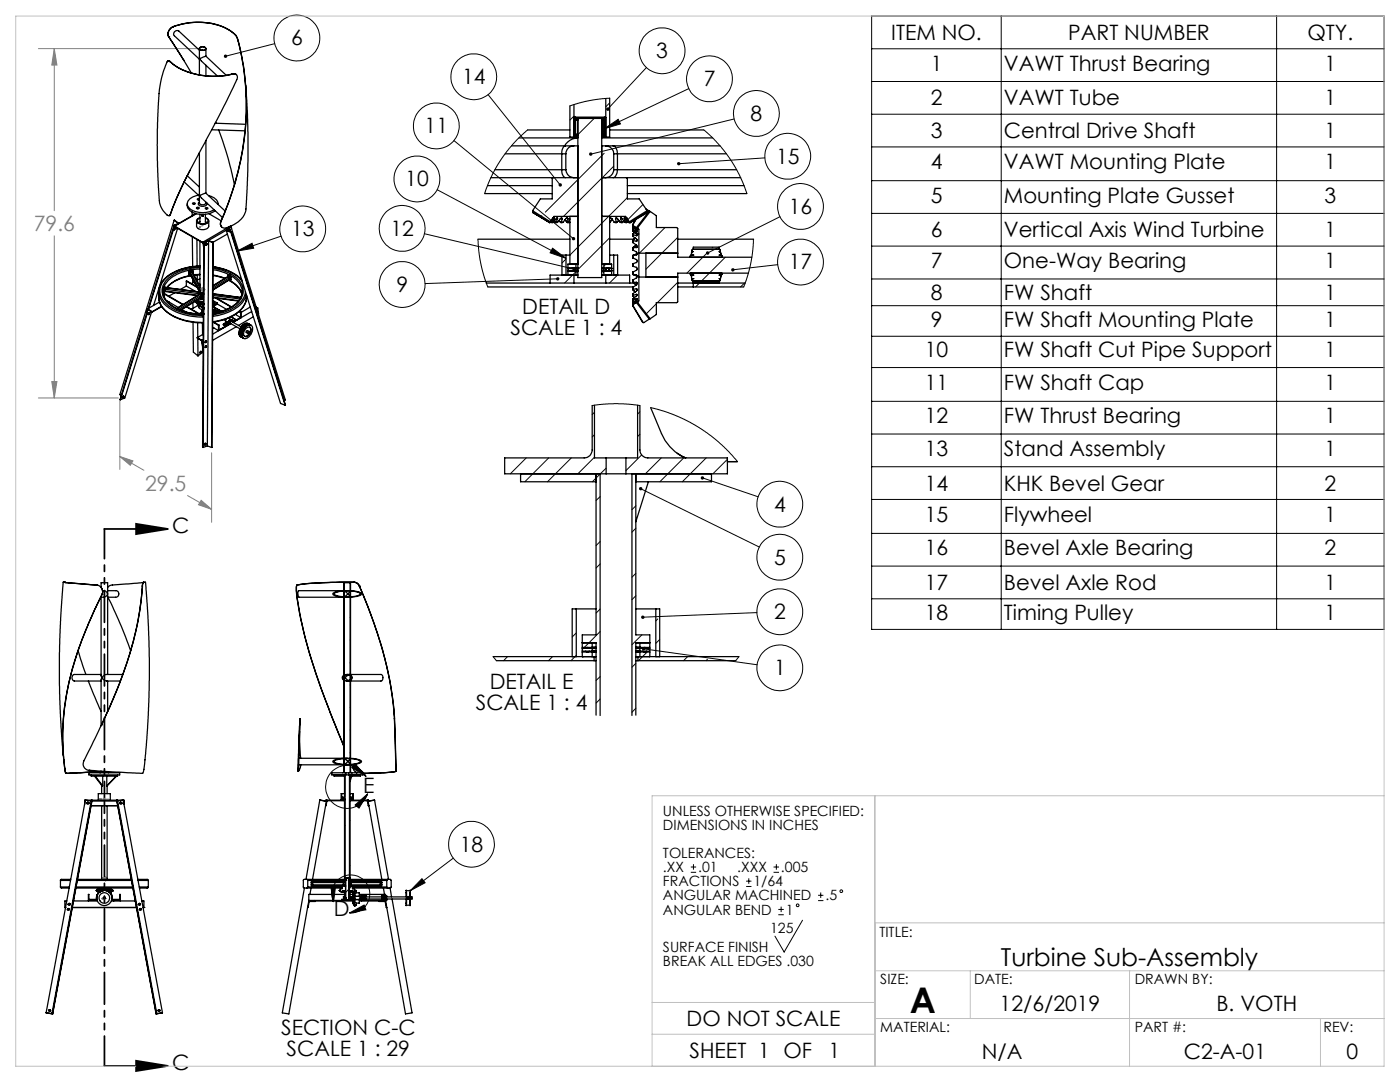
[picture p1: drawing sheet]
<svg xmlns="http://www.w3.org/2000/svg" width="279mm" height="216mm" viewBox="0 0 279 216" stroke-linecap="round" stroke-linejoin="round" font-family="sans-serif">
<defs><g id="words">
<text font-size="7.1" x="181.6" y="202">A</text>
<text font-size="4.9" x="199.8" y="192.8">Turbine Sub-Assembly</text>
<g font-size="4.2">
<text x="58.1" y="9.1">6</text>
<text x="131" y="11.6">3</text>
<text x="177.9" y="8">ITEM NO.</text>
<text x="213.2" y="8">PART NUMBER</text>
<text x="260.9" y="8">QTY.</text>
<text x="92.2" y="16.8">14</text>
<text x="140.4" y="17.2">7</text>
<text x="185.7" y="14.1">1</text>
<text x="200.3" y="14.1">VAWT Thrust Bearing</text>
<text x="264.3" y="14.1">1</text>
<text x="185.7" y="21">2</text>
<text x="200.3" y="21">VAWT Tube</text>
<text x="264.3" y="21">1</text>
<text x="84.7" y="26.6">11</text>
<text x="149.8" y="24.1">8</text>
<text x="185.7" y="27.5">3</text>
<text x="200.3" y="27.5">Central Drive Shaft</text>
<text x="264.3" y="27.5">1</text>
<text x="154.9" y="32.7">15</text>
<text x="185.7" y="33.8">4</text>
<text x="200.3" y="33.8">VAWT Mounting Plate</text>
<text x="264.3" y="33.8">1</text>
<text x="80.9" y="37.2">10</text>
<text x="185.7" y="40.4">5</text>
<text x="200.3" y="40.4">Mounting Plate Gusset</text>
<text x="264.3" y="40.4">3</text>
<text x="58.1" y="47.2">13</text>
<text x="77.9" y="47">12</text>
<text x="157.4" y="42.7">16</text>
<text x="185.7" y="47.4">6</text>
<text x="200.3" y="47.4">Vertical Axis Wind Turbine</text>
<text x="264.3" y="47.4">1</text>
<text x="157.4" y="53.8">17</text>
<text x="185.7" y="53.5">7</text>
<text x="200.3" y="53.5">One-Way Bearing</text>
<text x="264.3" y="53.5">1</text>
<text x="79.1" y="58.2">9</text>
<text x="185.7" y="59.8">8</text>
<text x="200.3" y="59.8">FW Shaft</text>
<text x="264.3" y="59.8">1</text>
<text x="104.2" y="62.7">DETAIL D</text>
<text x="185.7" y="65.2">9</text>
<text x="200.3" y="65.2">FW Shaft Mounting Plate</text>
<text x="264.3" y="65.2">1</text>
<text x="101.9" y="66.9">SCALE 1 : 4</text>
<text x="184.6" y="71.3">10</text>
<text x="200.3" y="71.3">FW Shaft Cut Pipe Support</text>
<text x="264.3" y="71.3">1</text>
<text x="184.6" y="77.8">11</text>
<text x="200.3" y="77.8">FW Shaft Cap</text>
<text x="264.3" y="77.8">1</text>
<text x="184.6" y="84.5">12</text>
<text x="200.3" y="84.5">FW Thrust Bearing</text>
<text x="264.3" y="84.5">1</text>
<text x="184.6" y="91">13</text>
<text x="200.3" y="91">Stand Assembly</text>
<text x="264.3" y="91">1</text>
<text x="184.6" y="97.9">14</text>
<text x="200.3" y="97.9">KHK Bevel Gear</text>
<text x="264.3" y="97.9">2</text>
<text x="34.4" y="106.3">C</text>
<text x="154.5" y="102.1">4</text>
<text x="184.6" y="104.2">15</text>
<text x="200.3" y="104.2">Flywheel</text>
<text x="264.3" y="104.2">1</text>
<text x="154.5" y="112.7">5</text>
<text x="184.6" y="110.8">16</text>
<text x="200.3" y="110.8">Bevel Axle Bearing</text>
<text x="264.3" y="110.8">2</text>
<text x="184.6" y="117.7">17</text>
<text x="200.3" y="117.7">Bevel Axle Rod</text>
<text x="264.3" y="117.7">1</text>
<text x="154.5" y="123.5">2</text>
<text x="184.6" y="123.6">18</text>
<text x="200.3" y="123.6">Timing Pulley</text>
<text x="264.3" y="123.6">1</text>
<text x="97.7" y="137.4">DETAIL E</text>
<text x="154.5" y="134.7">1</text>
<text x="95" y="141.6">SCALE 1 : 4</text>
<text x="72.5" y="158.2">E</text>
<text x="91.8" y="169.9">18</text>
<text x="66.6" y="182.8">D</text>
<text x="199.5" y="201.7">12/6/2019</text>
<text x="242.8" y="201.7">B. VOTH</text>
<text x="56.1" y="206.6">SECTION C-C</text>
<text x="137" y="204.7">DO NOT SCALE</text>
<text x="34.4" y="213.4">C</text>
<text x="57.2" y="210.8">SCALE 1 : 29</text>
<text x="137.6" y="211.1">SHEET 1 OF</text>
<text x="165.4" y="211.1">1</text>
<text x="196" y="211.2">N/A</text>
<text x="236.3" y="211.2">C2-A-01</text>
<text x="268.7" y="211.2">0</text>
</g>
<g font-size="4.2" fill="#808080">
<text x="6.8" y="46.1">79.6</text>
<text x="29" y="97.9">29.5</text>
</g>
<g font-size="2.8">
<text x="132.3" y="162.7">UNLESS OTHERWISE SPECIFIED:</text>
<text x="132.3" y="165.6">DIMENSIONS IN INCHES</text>
<text x="132.3" y="171.2">TOLERANCES:</text>
<text x="132.3" y="176.9">FRACTIONS</text>
<text x="132.3" y="179.7">ANGULAR MACHINED</text>
<text x="132.3" y="174">.XX</text>
<text x="139.3" y="174">.01</text>
<text x="147.1" y="174">.XXX</text>
<text x="150.4" y="176.9">1/64</text>
<text x="155.9" y="174">.005</text>
<text x="164.7" y="179.7">.5</text>
<text x="132.3" y="182.5">ANGULAR BEND</text>
<text x="156.8" y="182.5">1</text>
<text x="132.3" y="189.9">SURFACE FINISH</text>
<text x="153.7" y="186.2">125</text>
<text x="175.5" y="186.9">TITLE:</text>
<text x="132.3" y="192.8">BREAK ALL EDGES .030</text>
<text x="175.7" y="196.4">SIZE:</text>
<text x="194.4" y="196.4">DATE:</text>
<text x="226.5" y="196.4">DRAWN BY:</text>
<text x="175.7" y="206">MATERIAL:</text>
<text x="226.5" y="206">PART #:</text>
<text x="264.1" y="206">REV:</text>
</g>
</g></defs>
<g fill="none" stroke="#000" stroke-width=".2">
<path d="M54.8 8.7l-9.8 2.5M97.4 18.9l14.4 18M129 13.5l-7.7 8.3M137.5 17.7l-16.9 8M174 3.2h102.2v122.4h-102.2zM174 9.7h102.2M174 16.3h102.2M199.8 3.2v122.4M254.8 3.2v122.4M87.2 37.9l25.8 13.6M90.6 28l23.8 19.6M120.6 25.7l2.8-1.9 .4 .9z"/>
<path d="M146.5 23.7l-28.6 7.1M152.6 31.5l-17.1 1.2M174 22.8h102.2M174 29.3h102.2M174 36.1h102.2M47.3 50.1l3-1.6 .3 1zM56.1 47.1l-8.8 3M84.7 46.6l29.9 7.1M110.3 49.5l2.7 2-3.2-1.1zM111.3 55.6l-26.5 1M155.2 52.8l-8.9 1M155.6 43.3l-14.4 7.2"/>
<path d="M174 42.6h102.2M174 49.1h102.2M174 55.7h102.2M174 61h102.2M174 67.1h102.2M174 73.3h102.2M127.8 97.5l23.7 11.6M140.2 95.4l11.1 3.7M174 80.1h102.2M174 86.6h102.2M174 93.1h102.2M174 99.7h102.2"/>
<path d="M174 106.4h102.2M174 113h102.2M174 119.5h102.2M128.4 129.5l22.7 3.1M151.1 122.2l-22.8 1M70.9 152.4l2.2 2.5-2.9-1.7zM73.1 154.9a4.3 4.3 0 0 0-6.8-1 4.3 4.3 0 0 0 .7 6.8 4.3 4.3 0 0 0 6.4-2.3M66 176.7h1l-.4 3.3zM66.6 180a3.8 3.8 0 0 1 2.4-5.3 3.8 3.8 0 0 1 4.8 3.3 3.8 3.8 0 0 1-4.1 4.2M70.9 160.6l2.5-2.2-1.8 2.9zM84.2 175.3l.6 .8-2.9 1.6zM90.5 171.2l-8.6 6.5"/>
<path d="M137.9 174.1h1M137.9 173h1M138.4 172.4v1.1M148.9 176.9h1.1M148.9 175.8h1.1M149.4 175.3v1.1M154.4 174.1h1.1M154.4 173h1.1M154.9 172.4v1.1M163.3 179.7h1M163.3 178.6h1M163.8 178.1v1.1"/>
<path d="M69.7 182.2l3-1.6 .3 .9zM155.3 182.5h1.1M155.3 181.5h1.1M155.9 180.9v1.1M160.2 183.6l-3.7 6.4-1.8-3.2"/>
<circle cx="59.3" cy="7.6" r="4.6"/>
<circle cx="94.6" cy="15.3" r="4.6"/>
<circle cx="132.1" cy="10.1" r="4.6"/>
<circle cx="141.6" cy="15.7" r="4.6"/>
<circle cx="83.2" cy="35.7" r="4.6"/>
<circle cx="87.1" cy="25.1" r="4.6"/>
<circle cx="150.9" cy="22.6" r="4.6"/>
<circle cx="157.2" cy="31.2" r="4.6"/>
<circle cx="60.4" cy="45.7" r="4.6"/>
<circle cx="80.3" cy="56.8" r="4.6"/>
<circle cx="80.3" cy="45.6" r="4.6"/>
<circle cx="159.8" cy="52.3" r="4.6"/>
<circle cx="159.8" cy="41.2" r="4.6"/>
<circle cx="155.6" cy="111.2" r="4.6"/>
<circle cx="155.6" cy="100.6" r="4.6"/>
<circle cx="155.6" cy="133.3" r="4.6"/>
<circle cx="155.6" cy="122.1" r="4.6"/>
<circle cx="94.1" cy="168.4" r="4.6"/>
<circle cx="167.9" cy="177.8" r=".27"/>
<circle cx="159.2" cy="180.6" r=".27"/>
</g>
<path d="M20.8 105.6h12.7M27.2 104.5l6.3 1.1-6.3 1zM20.8 212.7h12.7M27.2 211.7l6.3 1-6.3 1z" fill="none" stroke="#000" stroke-width=".35"/>
<g fill="none" stroke="#808080" stroke-width=".2">
<path d="M7.7 9.7h32.1M10.8 9.7l.6 3.3h-1.1zM10.8 9.7v32.4M10.8 47.1v32.3M40 57.8h1M40.1 57.4l.7 .7M40.5 57.3v1M40.8 57.4l-.7 .7M7.7 79.4h15.9M10.3 76.1h1.1l-.6 3.3zM23.9 79.8v13.9M23.9 91.1l2.6 .9-.5 .9z"/>
<path d="M23.9 91.1l4.8 2.7M37.4 98.9l4.8 2.7M40.1 99.8l2.1 1.8-2.6-.9zM42.2 90.3v13.9M20.6 175.4h1M20.7 175l.7 .7M21.1 174.9v1M21.4 175l-.7 .7"/>
</g>
<g fill="none" stroke="#808080" stroke-width=".25">
<path d="M39.8 45.3l.2-.1zM39.9 45.3v.1zM40.1 57.7l.6-.1a.26 .26 0 0 1 .1 .3 .26 .26 0 0 1-.4 .1l-.3-.1zM40.1 57.6l.2-.1a.29 .29 0 0 1 .4 0 .29 .29 0 0 1 0 .5 .29 .29 0 0 1-.4 0l-.2-.2zM40.1 57.6h.2a.28 .28 0 0 1 .4 0 .28 .28 0 0 1 0 .4 .28 .28 0 0 1-.4 0zM40.5 57.6h.1M40.5 57.5v.5M40.4 61.3v.2zM19.9 159.4l.3 .1zM20 159.4v.1zM20.4 179.3l.1 .1zM20.4 175.2h.8z"/>
<path d="M20.4 175.1h.8zM20.4 179.2l.1 .2zM20.5 175.2h.7zM21.1 175.1l.1 .5zM21.1 175.2h.1M21.1 175.6h.1"/>
</g>
<path d="M39.9 45.2v.1v-.1M40.1 57.7l.6-.1a.3 .3 0 0 1-.2 .4 .3 .3 0 0 1-.4-.3M20.1 159.4l-.1 .1 .1-.1M20.7 175.1h.5h-.7h.2" fill="none" stroke="#808080" stroke-width=".2" stroke-dasharray="15.2 1.3 1.3 1.3" stroke-linecap="butt"/>
<path d="M20.8 105.5v107.2" fill="none" stroke="#000" stroke-width=".35" stroke-dasharray="6.3 1.3 1.3 1.3 1.3 1.3" stroke-dashoffset=".4"/>
<path d="M3.1 3.2h273.1v209.6h-273.1zM174.6 158.8v54M276.2 158.8h-146.1v54M174.6 193.7h101.6M174.6 184.2h101.6M193.6 193.7v9.5M225.4 193.7v19.1M130.1 200h44.5M130.1 206.4h44.5M174.6 203.2h101.6M263.5 203.2v9.6" fill="none" stroke="#c0c0c0" stroke-width=".2"/>
<g fill="none" stroke="#808080" stroke-width=".2" stroke-dasharray="15.2 1.3 1.3 1.3">
<path d="M39.8 45.3l1.3-.7M39.9 45.2v.1M40.4 58.4h.1M40.4 58v-.1M40.4 58v.4M40.4 58.4v-.1M40.4 58.4v-.4M40.4 58.2v-.1M40.4 58.3h.1M40.4 58h.1M40.4 58v.3M40.4 58.3v-.3"/>
<path d="M40.4 58.3v.1M40.4 57.9v.1M40.5 57.7v.5M40.5 57.9v-.2M40.5 57.7v-.2M40.5 58.2v-.1M40.5 58.1v-.2M40.5 57.8v-.1M40.5 57.9v.3M40.5 45.1v-.3M40.5 57.6v-.1M40.5 57.9h.1"/>
<path d="M40.5 57.6v.3M40.5 57.5v.1M40.5 57.6h.1M40.5 57.5v.3M40.5 57.7v.1M40.4 61.5l.1-.7M40.4 61.4v.1M40.5 61.3v-.3M19.9 159.5h1.9M20 159.4v.1M20.8 159.7v-.4M20.4 179.3h.9"/>
<path d="M20.5 179.2v.1M20.5 175.6h.1M20.5 175.1h.1M20.5 175.1v.5M20.5 175.6v-.5M20.5 175.4h.1M20.5 175.2h.1M20.5 175.2v.4M20.6 175.2h.1M20.6 175.6v-.4M20.6 175.1h.1M20.6 175.6h.1"/>
<path d="M20.6 175.1v.1M20.6 175.6h-.1M20.6 175.2h-.1M20.6 175.2v.4M20.6 175.2v-.1M20.6 175.1h-.1M20.8 175.1v.5M20.8 175.4h.4M20.8 175.1h.4M20.8 175.6h.1M20.8 175.6h.3M20.8 175.1h.1"/>
<path d="M20.8 175.4v.2M20.8 179.4v-.3M21.1 175.2v-.1M21.1 175.6h.1M21.1 175.2v.4M21.1 175.2h.1M21.1 175.1v.1M21.1 175.1h.1M21.1 175.1h-.3M21.1 175.4h.1M21.2 175.6h-.4M21.2 175.6h-.1"/>
</g>
<g fill="#000">
<path d="M84.2 175.3l.6 .8-2.9 1.6z"/>
<path d="M27.2 104.5l6.3 1.1-6.3 1zM27.2 211.7l6.3 1-6.3 1z"/>
<path d="M69.7 182.2l3-1.6 .3 .9zM66 176.7h1l-.4 3.3zM70.9 152.4l2.2 2.5-2.9-1.7zM70.9 160.6l2.5-2.2-1.8 2.9zM111.5 36.7a.35 .35 0 0 0 .1 .4 .35 .35 0 0 0 .4 .1l-.2-.3 .2 .3a.35 .35 0 0 0 0-.5 .35 .35 0 0 0-.5 0zM111 55.5a.34 .34 0 0 0 .2 .5 .34 .34 0 0 0 .5-.4h-.4h.4a.35 .35 0 0 0-.3-.3 .35 .35 0 0 0-.4 .2zM110.3 49.5l2.7 2-3.2-1.1zM114.2 47.4a.34 .34 0 0 0 0 .5 .34 .34 0 0 0 .5-.1l-.3-.2 .3 .2 .1-.1a.33 .33 0 0 0-.2-.4 .33 .33 0 0 0-.4 .1zM135.3 32.4l-.2 .3h.4h-.4a.34 .34 0 0 0 .5 .3 .34 .34 0 0 0 .2-.5 .34 .34 0 0 0-.5-.1zM141 50.2l-.1 .4 .3-.1-.3 .1a.35 .35 0 0 0 .5 .1 .35 .35 0 0 0 .1-.5 .35 .35 0 0 0-.5 0zM146 53.6l-.1 .3 .4-.1-.4 .1a.34 .34 0 0 0 .4 .3 .34 .34 0 0 0 .3-.5 .34 .34 0 0 0-.6-.1zM120.6 25.7l2.8-1.9 .4 .9zM121 21.6v.4l.3-.2-.2 .2a.34 .34 0 0 0 .5 0 .34 .34 0 0 0-.1-.5 .34 .34 0 0 0-.5 .1zM117.7 30.5l-.1 .3h.3h-.3a.34 .34 0 0 0 .5 .2 .34 .34 0 0 0 .1-.5 .34 .34 0 0 0-.5 0zM114.3 53.5a.34 .34 0 0 0 .1 .5 .34 .34 0 0 0 .5-.2l-.3-.1 .3 .1a.34 .34 0 0 0-.2-.4 .34 .34 0 0 0-.4 .1zM139.9 95.1v.2l.3 .1-.3-.1a.34 .34 0 0 0 .4 .4 .34 .34 0 0 0 .2-.5 .34 .34 0 0 0-.6-.1zM127.7 97.2l-.1 .2 .2 .1-.2-.1a.34 .34 0 0 0 .3 .4 .34 .34 0 0 0 .3-.4 .34 .34 0 0 0-.5-.2zM128.1 122.9l-.1 .3h.3h-.3a.34 .34 0 0 0 .4 .3 .34 .34 0 0 0 .2-.5 .34 .34 0 0 0-.5-.1zM128.2 129.2l-.1 .2 .3 .1-.3-.1a.35 .35 0 0 0 .4 .4 .35 .35 0 0 0 .3-.5 .35 .35 0 0 0-.6-.1z"/>
</g>
<path d="M23.9 91.1l2.6 .9-.5 .9zM40.1 99.8l2.1 1.8-2.6-.9zM10.3 76.1h1.1l-.6 3.3zM10.8 9.7l.6 3.3h-1.1z" fill="#808080"/>
<path d="M44.7 11v.3l.3-.1-.3 .1a.34 .34 0 0 0 .5 .1 .34 .34 0 0 0 0-.5 .34 .34 0 0 0-.5 .1zM47.3 50.1l3-1.6 .3 1z" fill="#000"/>
<g fill="none" stroke="#000" stroke-width=".25">
<path d="M33.5 12.1l.5 .2M33.7 7.3l3 4.8M33.7 7.3l4.5 7.3M33.7 7.3h.1M33.9 12.3a.33 .33 0 0 0-.3-.2 .33 .33 0 0 0-.3 .4 19.8 19.8 0 0 0-1.6 6.4l-.3 10.1 .1 5.4 .3 5.7M33.9 12.3a13.7 13.7 0 0 0 10.3 2.9l2.2-.4M34 12.3a13.2 13.2 0 0 0 9.5 2.9l2.9-.4M34 12.3h-.1M34.5 5.3a1.52 1.52 0 0 0-.8 2M34.5 5.3a13.3 13.3 0 0 1 11.7 1l.8 .6M34.5 5.3v.1M34.5 5.4a13 13 0 0 1 11.8 1l.6 .5"/>
<path d="M34.5 5.4a1.49 1.49 0 0 0-.8 1.9M39.8 10l-4.1-3.8a.66 .66 0 0 0-.8 .1 .66 .66 0 0 0-.1 .8l5 4.7M39.8 9.7l.1 2M39.8 11.8v3.2M39.9 9.5a.68 .68 0 0 1 .7-.2 .68 .68 0 0 1 .5 .5 .74 .74 0 0 1-1.3-.2zM39.9 11.7l.3 .5 3.2 3M39.9 11.7l1.2-.5 4.1 3.8M39.9 9.5a.7 .7 0 0 1 1.1 .3 .66 .66 0 0 1-.6 .2 .66 .66 0 0 1-.5-.4zM39.9 11.7l-.1 .1M41.1 9.7v1.6M41.1 13v2.1M46.4 14.8h.1"/>
<path d="M46.4 14.8a.78 .78 0 0 1 .9 .3 .78 .78 0 0 1-.1 1l-3.8 7.6-4.6 8.6a66.1 66.1 0 0 0-4.8 10.5M46.4 14.8l.7 .1M46.9 6.9l.6 1.2M46.9 6.9h.1M47 6.9l.6 1.2M47.1 14.9h.1M47.5 8.1a54.6 54.6 0 0 1-3.4 36.1M47.6 8.1a54.5 54.5 0 0 1-3.5 36.1M47.6 8.1h-.1M49 17l.5 9.3v7.7l-.3 6.5a4.3 4.3 0 0 1-3.3 4.7 1.24 1.24 0 0 1-1.8-.1l-.1-.3 .1-.6M120.9 19.6v7.7M121.7 19.6v7.7h-1.5"/>
<path d="M36.8 36.3l3 2.8M37.4 35.1l2.4 2.2M37.9 34l-2.7 5.7-1.2 3.1M39.6 38.9a2.37 2.37 0 0 0-2.2 1.8 2.51 2.51 0 0 0 2.7 1.7 4.3 4.3 0 0 0 2.6-.6M39.8 30.5v8.2l.1 .3M39.8 39.6a.22 .22 0 0 0-.4 0 .22 .22 0 0 0 0 .3 .22 .22 0 0 0 .4 0M39.8 39.1v1.4a.78 .78 0 0 0 1.3 0v-.1M39.9 39l.3 .5 4.2 3.9M39.9 39l-.1 .1M41.1 38.6l-1.2 .4M41.1 28v10.6M41.1 38.6l3.8 3.5"/>
<path d="M41.6 39a2.1 2.1 0 0 1 1.9 1.8v-.1M42.2 25.9l6.7 .2M42.9 24.6l6.1 .2M43 24.4l.1 .2M43.6 25.9a64.5 64.5 0 0 1 3.2 10.9M96.7 38.6h13.5M97.3 37h12.9M98 35.5h17.3M98.8 33.9h13.3M100.8 30.7h11.3M102.1 29.1h10.8M103.6 27.5h11.7a3.1 3.1 0 0 0-2.6 1.6"/>
<path d="M105.3 25.9h8.4M110.4 35.5l-.2 .1v4.1h-2.4l-1.5 2.4 3.6 2.2 .7-1.1h4.7M112.1 33.9a1.49 1.49 0 0 0 .8 1.6M112.1 30.7h.8M112.1 33.9h.8M112.1 30.7v3.2M112.9 29.1a1.41 1.41 0 0 0-.8 1.6M112.9 29.1h1.6M112.9 33.9a1.66 1.66 0 0 0 1.6 1.6M112.9 30.7v3.2M113.7 21.1v6.2h1.6M114.5 29.1a1.54 1.54 0 0 0-1.6 1.6"/>
<path d="M114.5 29.1h.8M114.5 20.9v6.4M114.8 23.9h.5M114.8 26.8h.5M114.8 23.4h-.3M114.8 23.4h5.8M114.8 23.4l.1 .1M114.9 23.9v2.9M114.9 23.5l-.1 .1v3.5h.5M114.9 23.5h5.6M114.9 23.6h.4M115.3 23.6h4.9"/>
<path d="M115.3 27.3h.1M115.3 23.6v.3M115.3 26.8v.5M115.3 23.6h4.8v31.8h-4.8zM120.1 27.3h.1M120.1 27.5h22.1M120.1 35.5h27.7M120.1 29.1h.8M120.2 23.6v.3M120.2 26.8v.5M120.2 23.6h.3M120.5 23.5l.1 .1v3.5h-.5"/>
<path d="M120.6 23.4h.3M120.6 23.9h-.5v2.9h.5M120.6 23.4l-.1 .1M120.9 29.1a1.59 1.59 0 0 1 1.6 1.6M120.9 29.1h1.5M120.9 27.3h-.1M121.7 25.9h18.7M122.4 29.1a1.5 1.5 0 0 1 .8 1.6M122.4 29.1h21.3M122.5 33.9a1.65 1.65 0 0 1-1.6 1.6M122.5 33.9h.7M122.5 30.7h.7"/>
<path d="M122.5 30.7v3.2M123.2 33.9a1.59 1.59 0 0 1-.8 1.6M123.2 33.9h23.8M123.2 30.7h21.8M123.2 30.7v3.2M125 35.5l.2 .1v4.1h2.4l1.6 2.4M125.2 38.6h23.8M125.2 37h23.3M31.7 59.5a5.4 5.4 0 0 0 4 4.1 13.5 13.5 0 0 0 4.9 .8M31.7 58.2v1.3M31.7 59.5a5.1 5.1 0 0 0 3.7 3.9 13.7 13.7 0 0 0 5.2 .9M31.8 40.1a3.5 3.5 0 0 0 2 2.9l.2-.2"/>
<path d="M32.6 58.3a4.6 4.6 0 0 0 3.4 3.6 11.4 11.4 0 0 0 4.6 .8M32.7 58.2v.1M32.7 57.8v.4M32.7 57.2l-.1 1.2M32.7 57.2v.6M32.7 57.2l.3 .2M32.7 57.2l.1-.1 .1 .2M32.8 58.2l-.1 .1M32.8 58.7v.5M32.8 58.7l3.7 2.1M32.8 58.7l3.7 2M32.8 58.2l-.2 .5 .1-.4"/>
<path d="M32.8 57.3l.2 .1M32.9 58.2h-.1M32.9 57.7l-.2 .1M32.9 58.1l-.2 .1M32.9 58.1v.1M32.9 58.2l6.4 .8M32.9 57.7l6.8 .9M32.9 57.7v.4M32.9 58.1l6.5 .8M33 57.4l-.1 .3M33 57.4h.1M33 57.4l6.7 .8"/>
<path d="M33.2 60l2.4 1.3M34 42.8h.1M34 42.8l-.2 .2M34.6 45.7l-4.9 15.8M34.7 45.2l.1 .1M34.7 45.2v.7M34.7 44l.9 .6-.8 .3M34.7 44l1 .6M34.7 44l-10.8 34.7 .3 .3M34.8 44.9l-5.2 16.7M34.8 44.9l.1 .1M34.8 45.3l-.1 .6"/>
<path d="M34.9 45.1l-.2 .1M34.9 45.2l-.1 .1M34.9 45l-.1 .1M34.9 45.1l5.5 3.3M34.9 45.2l5.5 3.2M34.9 45.1v.1M34.9 58.4l-1.2 .7M35.1 45.4h.1M35.1 45.3v.2l.1-.1M35.3 44.8l-.4 .2M35.4 45.5l-.7 .4M35.5 45.5l-4.8 15.4"/>
<path d="M37.2 57.1l1.9 1.1M37.2 57.1l-1.2 .6M37.2 56.1l2.1 1.1M37.2 56.1l2.2 1.3M37.2 56.1v1M37.4 40.7a2.04 2.04 0 0 0 1.9 2 4.7 4.7 0 0 0 3.6-.6M37.7 54.6l.1 .3h.3a7.9 7.9 0 0 0-4.8 2.5 7.9 7.9 0 0 1 4.8-2.4M37.7 54.3l.3 .1M37.7 54.6l.3 .2M37.7 54.3v.3M38 54.8l1.8 3.4M38 54.4v.4"/>
<path d="M38 54.4l1.9 3.6M38 54.8l1.9 3.4M38.1 53.9a6.7 6.7 0 0 0-5.4 3.3M38.1 53.9l-.4 .4M38.1 53.9h.3l.2 .3M38.1 53.9l.1 .3M38.2 54.2l-.2 .2M38.2 54.2h.2M38.2 54.2l1.7 3.2M38.3 42.3v.7M38.4 54.2l1.5 2.9M38.4 47.2l.1 6"/>
<path d="M38.4 40.6a.24 .24 0 0 1 .3-.2 .24 .24 0 0 1 .1 .3h-.2zM38.5 55.7v.7M38.5 54.5h.1M38.6 54.2l-.2 .1M38.6 54.2v.3M38.6 54.5h-.1M38.8 56.3l-.6 .3M39.1 42.6l-4.4 2.5M39.2 57.1h-.1M39.2 42.7l-4.3 2.4M39.2 59.9l1.1 .5M39.2 41.5a.23 .23 0 0 1 .3-.2 .23 .23 0 0 1 .2 .3l-.3 .1z"/>
<path d="M39.2 44.1v1a1.4 1.4 0 0 0 2.5 0v-1M39.2 57.1v.1M39.3 47.8v5.3M39.4 54.9v1M39.5 59.8l.4 .3h.7M39.7 58.6l.1 .1M39.7 58.6v.2M39.7 58.3v.3M39.7 58.3a.25 .25 0 0 1 .3 .1 .25 .25 0 0 1-.1 .3M39.7 58.3h.2M39.7 58.2h.2M39.7 58.2v.1"/>
<path d="M39.8 40.3a.45 .45 0 0 0-.2 .6 .45 .45 0 0 0 .5 .2 .73 .73 0 0 0 1.2-.6M39.8 58.7h.1M39.8 59.5l.8 .2zM39.8 58.7l-4.6 2.9M39.9 56.8l-.1 .1M39.9 53.1a9.8 9.8 0 0 0-7.6 3.2 3.4 3.4 0 0 0 1.2 5 11.9 11.9 0 0 0 7.1 2M39.9 54.8l-1.2 .1M39.9 56.9h-.1M39.9 44.2l-.3 .2M39.9 48.1v10.1l.1 .2 .6 .1M39.9 43.5a.59 .59 0 0 0-.6 .7 .59 .59 0 0 0 .7 .5 1 1 0 0 0 1.5-.8l-.5-.4M39.9 43.4a.64 .64 0 0 0-.7 .7 .64 .64 0 0 0 .8 .6 1.12 1.12 0 0 0 1.6-.8l-.6-.5"/>
<path d="M39.9 53.1a9.6 9.6 0 0 0-7.4 3.2 3.5 3.5 0 0 0 1.4 4.9 12.1 12.1 0 0 0 6.7 1.8M39.9 53.4a9 9 0 0 0-7 2.9 3.2 3.2 0 0 0 1.2 4.6 11 11 0 0 0 6.5 1.8M39.9 53.7l-1.8 .2M39.9 42.8v1.8M39.9 56.8h-.1M39.9 56.7l-.2 .1M39.9 55.6l-.6 .4M39.9 58.7l.2 .3M39.9 58.7h.7M39.9 58.7l-4.6 2.9M40 59.4h.5M40 59.4l-3.9 2.5"/>
<path d="M40.1 59h.4M40.1 59.3l.4 .1M40.1 59.3l-.1 .1M40.1 59v.3M40.1 59l-4.4 2.7M40.1 59.3l-4.1 2.6M40.1 58.5h.5M40.2 42.8l.1 .3h.2M40.4 48.4l.2 .2M40.4 48.4l.1 .1M40.4 48.4h.1M40.4 42.8l.1 .3"/>
<path d="M40.5 59.4h.1M40.5 59.4l.1 .3M40.5 59v.4M40.5 59l.1 .3M40.5 42.8v.3M40.5 48.5l.1 .1M40.5 48.5l.2 .9M40.6 48.6l.1 .6M40.6 58.8l-.1 .2M40.7 48.4h.1M40.7 48.4l.9-.4 .9 .4M40.7 48.4l-.3 40.9h.1"/>
<path d="M40.7 48.5l-.1 .1M40.7 48.4l-.2 40.9M41 41.5a.22 .22 0 0 1 .3-.2 .22 .22 0 0 1 0 .4h-.2zM41 44.2l.3 .2M41 42.8v1.8M41.2 48.6l-.1 .3M41.2 48.5l-.1 .4zM41.6 48.1l.9 .3M41.6 48.1l-.9 .3M41.6 48.1l-.2 40.9M41.7 42.7l2.4 1.4M42.5 58.6l5.4 .7"/>
<path d="M42.5 59.4l5.1 .7M42.5 48.4l-.3 40.9M42.5 60l.9 .5M42.5 58.7l5.4 .7M42.5 58.9l5.4 .8M42.5 59.3l5.2 .7M42.5 53.2a9.3 9.3 0 0 1 5.7 2.6M42.5 55l2.3 .6M42.5 53.2a8.9 8.9 0 0 1 5.8 2.9M42.5 53.5a7.9 7.9 0 0 1 5.6 3.1 3.3 3.3 0 0 1-1.4 4.4 10.2 10.2 0 0 1-4.2 1.5M42.5 53.8l1.8 .4 1.5 .7M42.5 54.9l2.4 .6"/>
<path d="M42.5 48.4h.1M43 59.5l3.1 1.8M43.3 59.5l2.9 1.7M44.1 44.2a.98 .98 0 0 0 .1 1.1M44.1 44.2h.1M45.2 46l10.8 34.5 .9 .4M45.2 46l.9 .4M45.3 45.9l-3.8 2.2M45.4 46.7l-2.9 1.7M45.5 55v.1M45.5 55v.2M45.5 55.1h.1"/>
<path d="M45.5 55.1l-3 1.9M45.6 56a4.6 4.6 0 0 1 2.7 2.7 4.5 4.5 0 0 0-2.5-2.7M45.6 55.1l.2 .3M45.6 55.1l-3.1 2M45.7 46.1a.17 .17 0 0 1 .1-.2 .17 .17 0 0 1 .2 0 .17 .17 0 0 1-.1 .3M45.8 56h.1M45.8 55.8h.1M45.8 55.8v.2M45.8 55.8l-3.3 2.1M45.8 54.9a4 4 0 0 1 2.5 3.5M45.8 54.9l.3 .5M45.8 54.9h-.3v.1"/>
<path d="M45.8 54.9l-.2 .2M45.8 55.8h.3M45.8 55.4v.4M45.8 55.4l-3.3 2.1M45.8 55.8l-3.3 2M45.8 45.9v.2M45.9 45.9l-.1 .3zM46.1 46.4l10.8 34.5M46.1 55.8l-.1 .2h-.2M46.1 55.4h-.3M46.1 55.4v.4M46.1 45.3l-.9 .7"/>
<path d="M46.1 45.3l-.8 .7 .8 .3M46.1 45.3l10.8 34.5-.2 .2M46.1 46.3v.1M46.1 46.3l10.8 34.6M46.2 45.4l-.2-.3-5.6 3.3M46.2 45.4v.2M46.2 45.4h-.1M47.9 59.7h.1M47.9 59.4v.3M47.9 59.3v.1M48 59.3l-.1 .1M48.1 59.3h-.2"/>
<path d="M48.3 58.3a4.6 4.6 0 0 1-3.4 3.6l-2.4 .6M49 58.2a4.8 4.8 0 0 1-3.3 3.7l-1.1 .4-2.1 .5M49.1 58.8a5.6 5.6 0 0 1-3.9 3.6l-1.7 .6-1.1 .1M49.2 59.5a5.3 5.3 0 0 1-4.2 4.1l-2.6 .7M49.2 59.5a5 5 0 0 1-3.5 3.8l-1.4 .5-1.9 .4M49.2 58.9v.6M95.4 47.7h18.3M97 56.5h17.5M97.1 56.5h.1M97.4 57.3h29M106.3 42.3l3.4 2.1M106.4 42.4l3.3 2"/>
<path d="M106.4 42.1l-.1 .2M109.7 44.4h.1M109.7 44.4h.3M109.8 44.4h-.1M110 44.3l.1 .1M110 44.3l.2 .1M110.2 44.4h-.1M110.2 44.4h.3M110.3 43.7l-.4 .7h.1M110.3 44.4h-.2M110.3 43.5h.1M110.3 43.5l-.1 .2"/>
<path d="M110.4 43.5l-.1 .2M110.5 43.6l.1 .1M110.6 44.2l.3 .2M110.6 43.7l-.3 .7h.2M110.6 43.7l.1-.2-.7 .9M110.9 44.4h.4M110.9 44.4h.1M111 44.4h.3M111.1 43.6l.2 .1M111.3 43.7l-.1-.2h-.1l-.6 .9M111.3 43.7l-.3 .7M112 44.4h.1"/>
<path d="M112 44.4l-.5-.4 .4 .4M112 44.4h.4M112 43.5l.2 .2M112 43.5l-.7 .9M112.2 43.7l-.2 .7M112.4 44.4h-.4M113 50.9h.7M113 50.9h-.9v4M113 50.9v4M113.2 43.5l.1 .2M113.2 43.5l-.3 .1-.5 .8M113.2 44.4h.1"/>
<path d="M113.2 44.4l-.5-.5 .5 .5M113.3 44.4h.2M113.3 53.6h.1M113.3 54h.1M113.3 53.4h.1M113.3 43.7v.7M113.3 53.6v.4M113.3 53.6h1.6M113.3 54h1.6M113.3 53.4h1.6M113.5 44.4h.2M113.7 44.4h-.4"/>
<path d="M113.7 44.3v.1M113.7 43.2v9.5M113.7 43.7l-.2 .7M114.1 53.6l.3-.2 .3 .2M114.1 54l.3 .2 .3-.2M114.5 56.5h6.4M114.5 54.9v1.6M114.9 53.6h.4h-.4M114.9 53.6h.1M114.9 54h.4h-.4M114.9 54h.1M114.9 52.7h.1"/>
<path d="M114.9 54.2h-1.6v.7M114.9 54.9h.4M114.9 54.2h.1M114.9 54.2h.4M114.9 54.9h-5.1v1.6M114.9 52.7h.4M114.9 53.4h.4h-.4M114.9 53.4h.1M114.9 54.9h.1M114.9 52.7v.7M114.9 53.6v.4M114.9 54.2v.7"/>
<path d="M115.3 52.7h-2v.7M120.1 53.6h.4zM120.1 54h.4zM120.1 52.7h2v.7M120.1 52.7h.4M120.1 53.4h.4zM120.1 54.9h.4M120.1 54.2h.4M120.1 43.2h4.7l.8 1.1M120.5 53.6h.1M120.5 54h.1M120.5 53.6h.6l-.1 .1 .1 .3h-.6"/>
<path d="M120.5 52.7h.1M120.5 53.4h.1M120.5 54.2h1.6v.7M120.5 54.9h.1M120.5 54.2h.1M120.5 54.9h5.2v1.6M120.5 52.7v.7M120.5 53.6v.4M120.5 54.2v.7M120.5 53.4h1.6M120.9 56.5h5.6M120.9 54.9v1.6"/>
<path d="M121 53.6l.3-.2 .3 .2M121 54l.3 .2 .3-.2M121.7 43.5l.3 .1 .6 .8M121.7 50.9h.8M121.7 47.7h4.8M121.7 43.2v9.5M121.7 43.5v.1M122.1 53.6h.1M122.1 54h.1M122.1 53.6h-.6v.4h.6M122.1 53.4h.1M122.1 53.6v.4"/>
<path d="M122.2 43.8l-.5 .6M122.5 50.9h.8v4M122.5 50.9v4M122.6 44.4h.4M122.9 43.7l.1 .7M123 44.4h.1M123 43.5l-.1 .2M123 43.5l.8 .9M123.5 44l-.5 .4M123.8 44.4h.3M123.8 44.4h.4M123.9 43.7v-.2l.2 .1 .6 .8"/>
<path d="M123.9 43.7l.2 .7M124 43.5l-.1 .2M124.1 44.4h.1M124.2 44.4h.1M124.2 44.4l.3-.3-.3 .3M124.6 43.7v-.2l.7 .9M124.6 43.7l.3 .7M124.7 44.4h.2M124.7 44.4h.4M124.7 43.6l-.1 .1M124.9 44.4h.1M125 43.5l.6 .9"/>
<path d="M125 43.5h.1M125 43.5l.1 .2M125 44.4h.1M125.1 43.7l.3 .7M125.1 43.6v.1M125.2 44.2l-.2 .2M125.3 44.3l-.2 .1M125.3 44.4h.1M125.3 44.4h.3M125.4 44.4h.2M125.6 44.4h.1M125.6 44.3v.1"/>
<path d="M125.6 44.4h.2M125.7 44.4h-.1M125.7 44.4h.1M125.8 44.4h.1M126.3 44.8v.1M126.3 44.8h.1M126.3 45.1v.1M126.3 45.2v.1M126.3 45.8v.3M126.3 45.8h.1M126.3 46.7v.5M126.3 46.7v.1"/>
<path d="M126.3 57.7v.1M126.3 48v.4M126.3 48h.1M126.3 49.5v.4M126.3 49.5h.1M126.3 56.3h.1M126.3 60l.1 .3M126.3 59l.3 .4M126.3 57.8l.5 .5M126.3 54.8l.9 .3M126.3 59.6v.3M126.3 58.6v.3"/>
<path d="M126.3 57.3v.4M126.3 55.9v.4M126.3 54.3v.5M126.3 53.1l.8 .3 .1 .2-.1 .3-.8 .4M126.3 52.6v.5M126.3 51.5l.8 .3 .1 .2-.1 .4-.8 .2M126.3 51v.5M126.3 49.9l.7 .4 .2 .4M126.3 49.4v.5M126.3 47.2l.7 .5 .2 .3M126.3 46.8v.4M126.3 46.1l.8 .7v.2h-.1"/>
<path d="M126.3 46v.1M126.3 45.9v.1M126.3 45.4l.8 .7-.1 .1M126.3 45.3v.1M126.3 45l.9 .7M126.3 45l.7 .4M126.3 59.9v.1M126.3 59.6v.4M126.3 59h.1M126.3 58.6v.4M126.3 49.4h.1M126.3 51h.1"/>
<path d="M126.3 54.8h.1M126.3 56.3l.7 .6M126.3 56.3h.7M126.3 54.8l.7 .1M126.3 48.4l.7 .5M126.3 48l.7 .1M126.3 46.8l.7 .2M126.3 46l1.2 .7M126.3 44.9v.1M126.3 45.2v.2M126.3 45.8v.1M126.3 46.8h.1"/>
<path d="M126.3 58.9v.1M126.3 59.9h.1M126.3 45.9l.7 .3M126.3 45.3l.7 .3M126.3 59.9l.2 .3M126.3 54.8l.8 .3M126.3 45v.1M126.4 45.1l-.1 .1M126.4 45.5l-.1 .3M126.5 45.5l-.2 .3M126.6 46.4l-.3 .3M126.6 46.4l-.3 .4"/>
<path d="M126.8 47.5l-.5 .5M126.9 43.8l-.6 1M127 43.7l-.7 1.2M127 59.6h.2l-.1 .2-.8 .6M127 58.7l.2 .1-.1 .3-.8 .5M127 57.6l.2 .1-.1 .3-.8 .6M127 56.3l.2 .2-.2 .4M127 54.9l.2 .2M127 48.9l.2 .2-.2 .3M127 45.4l.2 .1M127 45.6l.2 .1M127 48.9l-.7 .5"/>
<path d="M127 59.6l-.7 .3M127 58.7l-.7 .2M127 57.6l-.7 .1M127 56.9l-.7 .4M127 50.8l-.7 .2M127 49.4h-.7M127 59.6l.1 .1M127 58.7l.1 .2M127 57.6l.2 .2M127 56.3l.1 .1M127 50.8h.1M127 54.9h.1"/>
<path d="M127.1 45.6h-.1M127.1 46.1l-.1 .1M127.1 46.9l-.1 .1M127.1 49.3l-.1 .1M127.2 55.1l-.1 .3-.8 .5M127.2 50.7l-.2 .1M127.2 48l-.2 .1M127.2 45.5h.1M127.2 45.7h.1M127.2 55.1h.1M127.2 50.6l-.9 .4M127.2 45.5l.3 .3v4.7"/>
<path d="M127.5 50.5v4.8M127.5 55.3h7.8M127.5 50.5h7.8M127.5 55.3v4.7l-.3 .3M128.9 41.7l.7 .4M128.9 50.5v4.8M129.2 42.1l-3.6 2.2M129.2 42.1v.2M129.2 42.3l-3.4 2.1M129.6 42.1l-2.6 3.3M129.6 42.1l.2 .1M129.8 42.2l1.2 .8v2.4h4l.3 .2v5.7h14.7"/>
<path d="M129.8 42.2l-2.6 3.3M135.3 56.5h13.4M135.3 57.3h13.1M135.3 47.7h15.1M137.8 54.5v.1M137.8 51.2v.1M137.8 54.6l.1 .3h.4M137.8 51.2l.1 .1M137.9 54.5l-.1 .1M138 50.6v.3M138 54.9v.3M138.1 54.9h.1"/>
<path d="M138.1 50.9h.1M138.1 54.9l-.1 .2 .1 .5M138.1 50.2l-.1 .2 .1 .5M138.1 55.6v.1M138.1 50.1v.1M138.1 55.7l.1 .4h5.4l.2-.4M138.1 50.1l.1-.4h5.4l.2 .4M138.1 55.6h.2M138.1 50.1l.1 .1M138.2 55.6h.1M138.2 50.2h-.1M138.2 55.6l-.1 .1"/>
<path d="M138.2 50.2h.1M138.3 55.6h.1M138.3 54.9h.1M138.3 50.9h.1M138.3 50.9h-.4l-.1 .3M138.4 49.7v-.4h5.1v.4M138.4 56.1v1.2M143.5 56.1v.4M143.5 54.9h.1M143.5 55.6h.1M143.5 50.9h.1M143.5 55.6h.3"/>
<path d="M143.5 50.9h.5l.1 .3M143.6 55.6h.1M143.6 50.2h.2M143.6 55.6l.2 .1M143.6 50.2h.1M143.8 54.9h.1M143.8 50.9h.1M143.8 50.2l.1 .3-.1 .4M143.8 54.9l.1 .2-.1 .5M143.8 55.6v.1M143.8 50.1v.1M143.8 50.1l-.2 .1"/>
<path d="M143.9 54.9v.3M143.9 50.6v.3M144 54.5l.1 .1M144.1 54.5v.1M144.1 51.2v.1M144.1 54.6l-.1 .3h-.5M144.1 51.2l-.1 .1M149.4 54.5h-14.1v5.7l-.3 .2h-4v2.4l-1.2 .8M24.5 79.2h.1M24.6 79.1l.1-.1v.2l-.3 .1zM24.6 79l-.2 .3M29.3 62.5l-5.3 17.3"/>
<path d="M29.4 62.7l-5.4 17.1M29.5 61.6l-.1 1.1M29.5 61.6l.9 .6M29.7 62.5a.15 .15 0 0 1 .1 .2 .15 .15 0 0 1-.2 0zM29.8 62.5l-.2 .2M30.2 62.2l-.8 .5M30.3 62.2l-5.4 17.2-.9 .4M30.4 62.2v.1M30.4 62.3l-.9-.5-.1 .9M31.9 60.3l-2.4 1.3M32.2 61.1l-1.8 1.1M32.3 61.2l-1.9 1.1"/>
<path d="M33.7 60.3l-.2 .1M33.8 60.3l-.2 .1M36.3 61.8l.8 .5M37.2 61.2l2.5 1.5M37.3 61.2l2.6 1.5M38.2 61.7l1.5-.8v.6l.7 .2M38.5 60.4v1.1M38.5 64.3l.1 6 .9 .7M38.9 60.1h.1M38.9 60.2h.1M38.9 60.2h.2M39 60.3h.1"/>
<path d="M39.1 60v.1M39.1 60l-.2 .1M39.1 60.1l-.1 .2M39.1 60h.1M39.1 60.3h.1M39.1 60.3l.1 .1M39.2 60.2h.1M39.2 60.2l-.1 .1M39.2 60.4l.1 .1M39.2 60.5h.1M39.2 60.4v.1M39.3 60.5h.1z"/>
<path d="M39.3 60.2l-.1 .2M39.3 60.5h.1M39.4 60.3v.1M39.4 60.3l.1 .1M39.4 60.3l-.1 .2M39.4 67.4l.8 .5 .2 1.1M39.4 67.4l.9 .5M39.4 60.5v.5M39.4 60.6h.1M39.4 60.4v.2M39.4 64.4l.1 2.9M39.5 60.6h.1"/>
<path d="M39.5 67.5v3.5M39.5 60.6h.2zM39.6 60.5h.1M39.6 60.5l-.1 .1M39.7 60.7h.1M39.7 60.5v.2M39.7 60.7a.6 .6 0 0 0 .3 .5 .6 .6 0 0 0 .6 .1M39.8 60.7h.1M39.8 60.7a.5 .5 0 0 0 .3 .5 .5 .5 0 0 0 .5 0M39.9 60.5h.1M39.9 60.9v.1M39.9 60.7v.4"/>
<path d="M39.9 60.5l-.1 .2M39.9 60.5l.1 .1M40 70.2h.1l-.2 .2zM40 60.7h-.2M40 60.5v.1M40 60.7h.1M40 60.6v.1M40.1 60.8h.1M40.1 70.1l-.2 .3M40.1 60.7v.1M40.2 60.7l-.1 .1M40.2 60.6h.1"/>
<path d="M40.2 60.7h.1M40.2 60.6l-.1 .1M40.3 60.6h.1M40.3 60.6l.1 .2M40.3 60.4h.3M40.3 60.4v.2M40.3 60.6l-.1 .1M40.3 67.9l.2 1.1M40.4 62.3v.1M40.4 62.3h.1M40.4 62.5h.1M40.4 62.5v.1"/>
<path d="M40.4 60.8h.1M40.4 62.4h.2M40.4 62.4v.1M40.4 62.5l.2 .2M40.4 62v.1M40.4 62h.1M40.4 62.1l.2 .1M40.4 62h.2M40.4 62.5v.2M40.4 69h.1M40.4 64.4v2.4M40.4 62.2l-.6 .4"/>
<path d="M40.4 62.1v.2M40.4 61.7l.1 .1M40.4 69v1.3l-.9 .7M40.4 62.4l-.5 .3M40.5 61.7v.1M40.5 61.7h.1M40.5 61.7h-.1M40.5 60.8h.1M40.5 62.6v.1M40.5 61.8l.1 .1M40.5 61.8l-.1 .2zM40.5 60.6h.1"/>
<path d="M40.5 62.3h-.1M40.5 60.6v.2M40.6 61.6l-.1 .1M40.6 62.4v.1M40.6 62.2l-.1 .1M40.6 62.2h.1M40.6 62h.1M40.6 61.6h.1M40.6 61.4h.1M40.6 62.4l-.2 .1M40.6 61.5h.1M40.6 60.6v.1"/>
<path d="M40.6 66.7l-1.2 .7M40.6 67.7l-.3 .2M40.6 69h-.1M40.6 60.6h.1M40.6 62.7h.1M40.6 61.4v.1M40.6 60.6h-.1M40.6 61.7h-.2M40.6 61.9v.1M41.1 68l-.1 .3M41.1 68v.2l-.1 .1 .1-.1zM41.1 69v.3h-.1"/>
<path d="M42.4 65.3l1.2 .7M42.5 60.5h.1M42.5 61.8l1.2 .5M42.5 61.9l.3 .5 .2-.2M42.5 60.7l.2 .5M42.5 60.5v.1M42.5 61l.2 .1M42.5 62.2l.2 .3M42.5 60.6h.1M42.5 60.5l.1 .3M42.5 64.3l1.1 .6M42.6 60.7v.1"/>
<path d="M42.6 60.8l.1 .2M42.7 60.5h.2zM42.7 64.3l1 .6M42.7 65.4l-.3 .2M42.8 62.3l.3-.2 .2 .3-.1-.2-.4 .2zM42.8 61.3l1.4 .8-.4-.2-.4 .2M42.8 61.4l.9 .5M42.9 61.6h.1M42.9 61.6l-.2-.4-.2-.1 .3 .3v.5M43 62.2h.1l.2 .2-.2-.2-.3 .2M43 62.2h.2M43 62.4h.2z"/>
<path d="M43 62.4h.2M43.1 62.3l-.2 .1M43.1 62.2h.1M43.1 62.3h.1M43.2 62.2l-.2-.1-.2 .3M43.2 62.4l-.2-.1-.1 .1M43.3 62.2l.2 .1h-.2M43.3 62.3h.2M43.3 62.3l-.2-.2-.4 .2M43.4 60.7l1.8 1M43.4 60.5l-.7 .4M43.4 60.5v.2"/>
<path d="M43.4 60.7l-.7 .4M43.6 64.9v1.1M43.6 66l2.5-1.4-3.7 2.1M43.7 64.9v1l2.3-1.4-.9 .5M43.7 64.9h-.1M44.6 64.8l.3 .2M44.7 63.8l.3 .2M44.8 64.7h.1M44.8 64.7v.1M44.9 64.9h.2M44.9 65h.2M44.9 64.9v.1"/>
<path d="M44.9 64.7h.3zM44.9 64.7h.3M44.9 64.6l.3 .1-.2 .1-.2-.1M44.9 64.6l-.1 .1M44.9 64.6v.1M44.9 64.7l-.1 .1M45 64.5l-.4 .2v.1l.3 .2M45 64.5l.5 .2M45 64.4v.1M45 64.1l.5 .3M45 64.4l.5 .3M45 64.1v.3"/>
<path d="M45.1 64.9v.1M45.3 63.6l-.3 .5M45.5 64.7l-.4 .3M45.5 64.7h.1M45.5 64.4v.3M45.5 64.5l.1 .1M45.6 64.4v.2h.3M45.6 63.5h.1M45.6 64.3l.1 .2M45.6 63.5l.5 .3M45.6 64.5h.1M45.7 64.5h.1"/>
<path d="M45.7 64.4l.1 .1M45.8 64.3l2.1 1.3M45.8 64.6l-.7 .4M45.8 63.9v.1a.26 .26 0 0 0-.2 .3 .26 .26 0 0 0 .3 .2 .27 .27 0 0 1-.4-.2 .27 .27 0 0 1 .3-.3l.2-.1 .1 .2v-.2zM45.9 63.9h.2M45.9 64l-.2 .2 .1 .3M45.9 64l2.2 1.2M46 64.5l-.1 .1M46 63.9h.1M46 64h-.1M46.1 64.1a.22 .22 0 0 0-.3 .1 .22 .22 0 0 0 .1 .3 .23 .23 0 0 1-.1-.4 .23 .23 0 0 1 .3 0 .22 .22 0 0 0-.3 0 .22 .22 0 0 0 .1 .4M46.1 63.8l-.5 .2-.1 .8"/>
<path d="M46.1 63.2l1.1 .7M46.1 63.8l.5 .2v.2l-.2 .1 .8-.4M46.2 64h.1M46.2 64a.29 .29 0 0 0-.4-.2 .29 .29 0 0 0-.2 .4v.2M46.2 64.1a.25 .25 0 0 0-.2-.3 .25 .25 0 0 0-.3 .3l-.1 .4 .1 .1h.2M46.2 64h.2zM46.2 64h.2M46.2 64a.33 .33 0 0 0-.4-.3 .33 .33 0 0 0-.2 .4l-.1 .3M46.2 63.9h.2v.1M46.2 64v.1M46.4 64l-.2 .1M46.6 64.1l-.2 .1"/>
<path d="M47 62.7l1 .7M47.2 63.9h.1M47.2 65.2l-4.8 2.7M47.7 62.2l.3 .2M47.8 62.1l.3 .2M47.8 66.2h.1M47.8 66.2v.1M47.8 66.3h.1M47.8 66.4h.1M47.8 66.4v.1M47.8 66.5h.1M47.8 66.6h.1"/>
<path d="M47.8 66.6v.1M47.8 66.7h.1M47.8 66.7v.1M47.8 66.3l.5 .3M47.8 66.5l.4 .2-.4-.2M47.8 66.7l.4 .2-.4-.2M47.8 66.2l.5 .3M47.8 66.4l.4 .3M47.8 66.6l.4 .3M47.8 66.6l.4 .2M47.8 66.7l.5 .3-.5-.3M47.8 66.1h.1"/>
<path d="M47.8 66.8h.1M47.8 66.1l.5 .3M47.8 66.8l.5 .3M47.8 66.3v.1M47.8 66.5v.1M47.8 66.2l.5 .2M47.8 66.4l.5 .2M47.9 66h.1M47.9 66l-.1 .1M47.9 66.9h.1M47.9 66.9v.1M47.9 66.9l.4 .3-.4-.2"/>
<path d="M47.9 66.1l-.1 .1M47.9 66l.4 .3M47.9 65.9h.1M47.9 67h.1M47.9 65.9l.5 .3M47.9 65.9v.1M47.9 66l.4 .2M47.9 65.8v.1M47.9 65.8h.1M47.9 67l.1 .1M47.9 65.8l.5 .2-.4-.2M47.9 67l.4 .2"/>
<path d="M48 65.7h.1M48 67.1h.1M48 67.1l.3 .2M48 65.7v.1M48 65.7l.4 .3M48 65.6v.1M48 65.6h.1M48 62.4v1M48 63.4l-.8 .5M48 65.6l.5 .3M48 67.1l.4 .2M48 65.6l.5 .2"/>
<path d="M48.1 65.5h.1M48.1 65.5l.4 .3M48.1 65.5l-.1 .1M48.1 65.5l.4 .3-.4-.3M48.1 65.4v.1M48.1 65.4h.1M48.1 65.4l.5 .3M48.1 62.3l-.1 .1M48.1 62.3v1.1l-.9 .5M48.2 65.3h.1M48.2 65.3l-.1 .1M48.2 65.3l.4 .3"/>
<path d="M48.3 65.2l-.1 .1M48.3 65.2h.1M48.3 65.2l.4 .3-.4-.3M48.3 65.1h.1M48.3 65.2l.5 .2M48.3 65.1v.1M48.3 65.1l.5 .3M48.4 65.1h-.1M48.4 65.1h.1M48.4 65.1l.5 .2M48.5 65h.1M48.5 65l-.1 .1"/>
<path d="M48.5 65l.4 .3M48.5 65l.4 .2M48.5 64.9h.1M48.5 64.9v.1M48.5 64.9l.5 .3M48.6 64.8h.1M48.6 64.9h.1M48.6 64.9l.4 .2M48.6 64.8l.5 .3M48.7 64.8h.1M48.7 64.8h-.1M48.7 64.8l.5 .3"/>
<path d="M48.7 64.8l.4 .3M48.8 64.7h.1M48.8 64.7v.1M48.8 64.8h.1M48.8 64.8l.4 .2M48.8 64.7l.4 .3M48.9 64.7h.1M48.9 64.7h-.1M48.9 64.7l.4 .2-.4-.2M48.9 64.6h.1M48.9 64.6v.1M48.9 64.6l.5 .3-.5-.2"/>
<path d="M49 64.6h.1M49 64.6l.5 .3-.4-.3M49.1 65.2a.78 .78 0 0 1 1.1-.3 .78 .78 0 0 1 .2 1.1 1.68 1.68 0 0 1-1.8 1.5 1.52 1.52 0 0 1 .4-2.2zM49.1 65.5a.58 .58 0 0 1 .8-.2 .58 .58 0 0 1 .1 .9 1.02 1.02 0 0 1-1.2 .9 1.21 1.21 0 0 1 .3-1.6zM49.1 64.6v.1M49.1 64.6h.1M49.1 64.6l.5 .2M49.2 64.6h.1M49.2 64.6l.4 .2M49.3 64.6h.1M49.3 64.6l.4 .2M49.4 64.6h.1"/>
<path d="M49.4 64.6l.3 .2M49.5 64.6h.1M49.5 64.6l.3 .2M49.5 66.3v-.1a.18 .18 0 0 1 .3 .2 .18 .18 0 0 1-.3 .1zM49.6 64.6a1.55 1.55 0 0 0-1.9 1.6v.5l.3 .5M49.7 66.1l-.3-.1-.3 .1v.2l.4 .2M49.7 64.8a1 1 0 0 0-1.5 .5 1.25 1.25 0 0 0 0 1.9l.1 .1M49.8 65.3a1.27 1.27 0 0 1-1 1.8M49.9 61.3l-1.8 1M50.1 64.9a1.51 1.51 0 0 0-1.8 1.4v.8l.3 .4M50.2 62.2l-3.7 2.1 .7-.4M50.6 63.2l-3 1.7"/>
<path d="M51.1 61.3l.3 .2M51.4 61.5l-.2 .1M51.4 61.5l.1 1.2M126.3 61l2 3.3M126.3 60.6v.1M126.3 60.9v.1M126.3 60.6h.1M126.3 60.5v.1M126.3 60.9l2 3.4M126.3 60.4v.2M126.3 60.7v.2M126.3 60.6l.1 .1"/>
<path d="M127 60.4l-.7 .3M127 60.1h.2l-.9 .6M127 60.1l-.7 .4v-.1M127 60.4l2.6 3.3M127 60.1l.1 .1M127.2 60.3l-.2 .1M127.2 60.3h.1M127.2 60.3l2.6 3.3M129.6 63.7l-1.3 .6M129.8 63.6l-.2 .1M41 88.4l-.1 .4M41.4 89l.8 .3"/>
<path d="M41.4 89l-.9 .3M103.9 94.5v1.6h15.1M118.2 80.9v8.9a1.57 1.57 0 0 1-1.6 1.6h-15.9v3.1h20.3M118.6 80.9v10.5h2.4M119 94.5v32.2h-2.8v2.5M119.8 94.5v48.3M121 91.4h3.9M121 94.5h3.9M121 91.4v3.1M124.9 91.4v3.1M126.1 94.5v48.3M126.9 94.5v32.2h2.8v2.5h-2"/>
<path d="M127.2 80.9v10.5h-2.3M127.7 80.9v8.9a1.57 1.57 0 0 0 1.6 1.6h15.9v3.1h-20.3M129.4 96.1l-2.5 8M129.9 81.4l2.1 5.1a9.1 9.1 0 0 0 4.8 4.9l-1.7-.9M142 94.5v1.6h-15.1M145.2 92.1h2M12.6 116.2l-.5 6.5-.2 7.5 .1 10.5 .6 10.1M12.9 116.2h.1M12.9 116.2h-.3l6.6 .5M12.9 116.2h-.2l6.5 .5M12.9 116.2h.2M19.2 116.7h.1"/>
<path d="M19.2 116.7a1.34 1.34 0 0 1 1.2 1.9M19.2 116.7l.3 .1M20.1 117.2a1.39 1.39 0 0 1 .3 1.4M20.2 117.2v-.9h1.3l-.1 2.2M20.2 119.2v15.7l.1 .3M20.4 118.6l-.1 .2a66.4 66.4 0 0 0-7.7 25.4l-.1 5 .4 4.3M20.4 118.6l-.3 .5a67.9 67.9 0 0 0-7.4 24.4l-.1 5.7 .4 4.3M20.4 118.6h.1M20.5 117.9l.6 .1 .3 .5M21.4 118.5l-.1 .3-.3 .3-.9 .1M21.4 118.5l.1 16.1M21.5 117.9h1.6a.65 .65 0 0 1 .6 .6 .65 .65 0 0 1-.6 .7h-1.6"/>
<path d="M21.6 119.2a94.8 94.8 0 0 1 4.5 10.7M28.4 116.9a70.7 70.7 0 0 1-7.1 25.5l-1 2.2M28.4 116.9h.1M28.4 116.9a73.1 73.1 0 0 1-7.4 26.2l-4.3 8.7a1.29 1.29 0 0 0 1.1 1.9M28.6 116.2l-5.2 .5a1.99 1.99 0 0 0-1.9 .5M28.7 116.2h.3l.4 4.3 .4 10.8-.2 11.5-.4 6-.5 4.7a.56 .56 0 0 1-.5 .8l-10.4-.6M28.7 116.2l-.2 .2-.1 .5M59.2 118.6a102.4 102.4 0 0 0 7.2 24.9l2.3 5.4-2-4.6a105.5 105.5 0 0 1-7.4-25.2l-.1-.5M59.2 118.6h.1M59.3 116.7l-.2 .5 .1 1.4M59.3 116.7h.1M59.3 116.7l-.1 .4v1.5"/>
<path d="M59.5 117.9h9.2h-.6a2.05 2.05 0 0 0-1.7 .6 2.34 2.34 0 0 0 2 .6l.3 .1h-9a1.42 1.42 0 0 1-.2-1.3zM68.7 119.1h-.4a1.66 1.66 0 0 1-1.6-.6 3.1 3.1 0 0 1 2-.6v16.8l-.4 .5 .4 .5v15.6M68.7 119.2v15.5l.4-.1 .8 .1M68.7 119.2h1.2v15.5M68.7 119.2h.1M68.7 117.9h.1M68.7 116.3h1.2M68.7 116.3v1.6M68.7 119.2h.6M68.7 117.9h.6M68.8 117.9l.6 .6M69.4 118.5l.5 .6"/>
<path d="M69.4 118.5l-.6 .6M69.9 116.3v1.6h-1.2M69.9 116.3l.1 1.6h.5a1.71 1.71 0 0 1 1.6 .6 2.83 2.83 0 0 1-2.1 .6M69.9 117.9h-1.2v1.2h1.2M69.9 117.9l-.5 .6M69.9 117.9v1.2M70 119.1h.3a1.66 1.66 0 0 0 1.6-.6 3.1 3.1 0 0 0-1.9-.6v16.8l.3 .4-.1 .4-.2 .2v15.6l.7 .1a1.43 1.43 0 0 1 1.4 .6 3.1 3.1 0 0 1-2.1 .6M70.6 116.2l-6.3 .1-5 .4M70.6 116.2l.7 .2 .4 .5M70.6 116.2h.1M70.6 116.2l-7.9 .1-3.4 .4M70.6 116.2l.8 .2 .3 .5"/>
<path d="M71.7 116.9a77.4 77.4 0 0 1 7 26.5M71.7 116.9h.1M71.7 116.9a78.5 78.5 0 0 1 7 26.5M15.6 129.9l1.5 4.7M17.6 135.9l2.6 6.1M20.2 134.6h-5.3a.68 .68 0 0 0-.5 .6 .68 .68 0 0 0 .4 .7h5.4M20.3 135.2l.3 .4 .6 .3h2.8M20.3 135.2l-.1 .3v9.3M21.5 135.9v6.1M24.5 134.6h-3.4l-.8 .6M68.5 134.9l.2-.1v.8l-.3-.3zM68.7 134.8l.6-.2 .6 .2v.9l-.4 .1-.8-.1"/>
<path d="M68.7 134.8l.2 .4M68.7 134.8v.9M68.9 135.2l-.2 .5M68.9 135.2l.7 .6M69.3 134.6l.6 .1M69.6 134.7l-.7 .5M69.9 135.7l-.4 .2-.8-.2v15.6M69.9 135.7v15.6h-1.2M69.9 135.7l-.1 .2h-.5M70 134.6h6a.72 .72 0 0 1 .4 .6 .72 .72 0 0 1-.4 .7h-6M70 134.8l.2 .4-.2 .4zM98.4 131h20.2"/>
<path d="M99.1 131.8h19.5M115 121.5h4M115 121.5v9.5M115 121.5h-.8v9.5M116.2 129.2h.1M116.2 128.3h.1M116.2 130.1h.1M116.2 131h.1M116.2 130.1v.9M116.2 128.3h2.8M116.2 129.2h1.9M116.2 130.1h1.9"/>
<path d="M116.9 129.4l.3-.2 .4 .2M116.9 129.9l.3 .2 .4-.2M118.1 129.4h.9l-.4-.2-.4 .2M118.1 129.9h.9l-.4 .2-.4-.2M118.1 129.4h-1.9v.5h1.9M118.1 129.4h.1M118.1 128.3h.1M118.1 131h.1M118.1 130.1h.1M118.1 130.1h.9h-.8M118.2 131h.8h-.4M118.2 129.9h-.1"/>
<path d="M118.2 129.2h.8h-.9M118.2 129.2h-.1M118.2 129.4h.8M118.2 129.9h.8M118.2 128.3h.8M118.2 128.3v.9M118.2 129.4v.5M118.2 130.1v.9M118.6 131.8h.4M118.6 131v.8M119 128.3v14.4M126.9 131.8h.4"/>
<path d="M126.9 121.5h4M126.9 128.3h2.7M126.9 129.2h.8zM126.9 130.1h.8zM126.9 129.4h.8M126.9 129.9h.8M126.9 128.3h.8M126.9 128.3v14.4M127.3 131h-.4h.8M127.3 131h20.2M127.3 131.8h19.5M127.3 131v.8"/>
<path d="M127.7 129.4l-.4-.2-.4 .2h.8M127.7 129.9l-.4 .2-.4-.2h.8M127.7 129.9h.1M127.7 128.3h.1M127.7 129.2h.1M127.7 130.1h.1M127.7 131h.1M127.7 128.3v.9M127.7 129.4v.5M127.7 130.1v.9M127.7 129.4h.1M127.7 129.4h2v.5h-2"/>
<path d="M127.7 130.1h2v.9M128.3 129.4l.4-.2 .3 .2M128.3 129.9l.4 .2 .3-.2M130.9 121.5v9.5M130.9 121.5h.8v9.5M12.7 151.5v.1M12.9 153.5l.3 .8M12.9 153.5h.1M13 153.5l.2 .8M13.2 154.3h.1M16.9 159.8v.7M16.9 159.8h.1"/>
<path d="M17 159.7h-.1v.1M17.2 159.7h1M17.7 154.2h6.2v.4h-6.2zM17.8 153.7h.1M18.2 154.6v.3h.7M18.2 159.8l-1.2-.2-7.8 42.5M18.3 159.7l-7.8 42.4M18.3 159.7v.2M18.3 159.9l-7.8 42.4M18.3 159.7l-.1-.1-7.8 42.5M18.3 159.7h5M18.3 159.8h5"/>
<path d="M18.9 154.9l1.5 1.9h.1M19 154.9l1.5 1.9M19.6 159.7v-1.3h2.4v1.3M20.2 154l-.3 .2M20.2 154l-7 .3M20.2 154h1.3M20.2 153.9v.1M20.2 144.6h.1M20.3 156.7v1.7M20.5 154.9v1.9M21.3 154.9v1.9M21.3 156.8h.1"/>
<path d="M21.4 156.8v1.6M21.5 154l.2 .2M21.5 154h.1M23.2 154.9l-1.9 1.9M23.2 154.9l-1.8 1.9M23.3 159.7l.1-.1 7.9 42.5M23.3 159.7l7.9 42.4M23.3 159.9l7.9 42.4M23.3 159.7v.2M23.4 159.7h1M23.5 154.6v.3h-4.6M23.5 159.8l1.1-.2 7.8 42.5"/>
<path d="M24.6 159.7h.2v.1M24.6 159.8h.2M24.8 159.8v.7M59.5 153.9h.1M59.6 151.3h9.1M59.6 152.6h9.1M59.8 145.9l.2 5.4M59.8 143.4l-.4 10 .1 .5M59.8 143.4l-.3 10.5M59.8 143.4l-.2 10.5M60 152.6l-.1 .8-.3 .3M63.8 159.7l-2.7 15.8"/>
<path d="M63.8 159.7l1.3 .2M63.8 159.7l1.2 .1 .1-.2v.2M65.1 159.8l-.1 1M66.7 154.6v.3h2.1M68.2 158.4h.6M68.2 158.4v1.3M68.2 158.4h-.1v1.3M68.4 159.5h.1M68.4 159.4v.1M68.4 159.4h.1M68.4 159.3h.1M68.4 159.5v.1"/>
<path d="M68.4 159.7h.1M68.4 159.3h.4M68.4 159.4h.2M68.4 159.5h.2M68.5 159.4h.1M68.5 159.5h.1M68.6 159.5h.2zM68.6 159.4l.2 .1M68.6 159.4h.2M68.6 159.4h.1M68.6 159.3h.1M68.6 159.7h.1"/>
<path d="M68.6 159.5l.2 .1M68.7 159.4h.1M68.7 159.7h.1M68.7 151.3l-.8 .1a1.58 1.58 0 0 0-1.5 .6 3.1 3.1 0 0 0 2.3 .6M68.7 152.5h-.4a1.66 1.66 0 0 1-1.6-.6 3.1 3.1 0 0 1 2-.5l-.1 2.7-2.4 .1v.4h2.8M68.7 159.3h.1M68.7 159.3v.4M68.7 159.8h-3.4l-.2 1h-.1M68.7 159.7h-3.4l-.2 .1M68.7 159.8h.1M68.7 152.6h1.2v1.6h-.3M68.7 152.6h.1"/>
<path d="M68.7 151.3h.1M68.7 152.6v1.6h.3M68.7 159.7v.1M68.7 152.6h.6M68.7 151.3h.6M68.8 151.4l.6 .5M68.8 154.6v4.5h-.4v.6M68.8 159.3v16.3h.2M68.9 154.6v21M69 154.2h.6M69 154.6h.6M69 154.2v.4"/>
<path d="M69.4 151.9l.5 .6M69.4 151.9l-.6 .6M69.6 154.2v.4M69.7 154.6v21M69.9 159.4h.1M69.9 159.5h.1M69.9 159.8h.1M69.9 158.4h.5M69.9 159.3h.3M69.9 159.3h.1M69.9 154.6v4.5h.3v.6M69.9 159.3v16.3h-.3"/>
<path d="M69.9 159.7h3.4l.1 .1M69.9 159.8h3.4l.2 1h.1M69.9 159.7h.1M69.9 151.4h-1.2v1.1h1.2M69.9 151.4l-.5 .5M69.9 151.4v1.1M69.9 159.7v.1M70 152.5h.4a1.51 1.51 0 0 0 1.5-.6 3.1 3.1 0 0 0-1.9-.5v2.7l.1 .1h2.3v.4h-2.8M70 159.4l-.1 .1M70 159.5h.1M70 159.3h.1M70 159.4h.1"/>
<path d="M70 159.5l-.1 .1M70 159.7h.1M70 159.3v.4M70 159.4h.2M70 159.5h.2M70.2 152.6l.4 1.1 .6 .5-.2-.1M70.2 159.4v.1M70.2 159.5v.1M70.2 154.9l-.3 1.1M70.4 158.4h.1v1.3M70.4 158.4v1.3M71.9 154.6v.3h-2"/>
<path d="M73.4 159.8l.2 1M74.8 159.7l-1.2 .1-.1-.2-.1 .2M74.8 159.7l-1.4 .2M74.8 159.7l2.7 15.8M78.7 143.4l.3 10.5M78.7 143.4h.1M78.7 143.4l.4 10.5M79 153.9l-2.4 .3-4.2 .1 4.3-.1 2.4-.3M79 153.9h.1M12.1 177a.8 .8 0 0 0 1 .2h.7M12.1 175.7h2M12.1 177h1.7"/>
<path d="M12.1 175.7v1.3M13.3 179.8h-.4v1.3M14.1 175.5h-1.3a.57 .57 0 0 0-.7 .2M14.7 179.8h4.7M15.1 177.2h11.4M15.2 177h11.3M15.4 175.7h10.8M15.5 175.5h10.7M17.5 160.1l-.1 .2 .1-.2 .2 .2M17.5 160.1l.2 .2M17.7 179.5h1.6M18.2 160.8h5.3"/>
<path d="M19.2 177.7h.1M19.3 177.7h.1M19.3 177.7l.4 .3M19.3 179.4l.1 .2M19.3 179.1h-.1l.1 .2M19.3 177.6h.1M19.3 177.6v.1M19.3 177.7l.5 .3M19.4 178.8l-.1 .2M19.4 177.6h.1M19.4 177.6l-.2 .1M19.4 177.7l.4 .3"/>
<path d="M19.4 177.5v.1M19.4 177.5h.1M19.4 179.7h-1.7v-1.2h-.1v1.3M19.4 177.6l-.1 .1M19.4 177.7h.1M19.5 177.7h.1M19.5 177.7l.4 .3-.4-.3M19.5 178.5l-.1 .1M19.5 177.5h.1M19.5 177.5l-.2 .2M19.5 177.7l.3 .3M19.5 177.5v.1"/>
<path d="M19.5 177.7l.4 .3h-.1M19.5 177.6l-.1 .1M19.6 177.6l-.1 .1M19.6 177.6h.1M19.6 177.7l.3 .2-.2-.2M19.6 178.2l-.1 .2M19.6 177.7h.1M19.6 177.5h.1M19.6 177.5v.1M19.6 177.5l.1 .1M19.7 177.5v.1M19.7 177.6l-.1 .1"/>
<path d="M19.7 177.7h.1M19.7 178h.1M19.7 177.7l.3 .2M19.8 177.3h2.4l.2 .4M19.8 177.3h-.3l-.2 .3M19.8 178h.1M19.8 177.3l-.2 .2M19.8 178v.1M19.8 177.2v.1M19.8 177.6l-.1 .1M19.8 177.6l.1 .1M19.9 177.5h.1"/>
<path d="M19.9 177.5l-.1 .1M19.9 178h-.1M19.9 177.7h.1M19.9 177.7l.1 .1M19.9 177.5v.2M20 177.7h.1M20 177.7v.1M20.1 177.8l-.1 .1M20.1 177.6l.1 .1M20.1 177.8h.1M20.1 177.6l-.1 .1M20.1 177.5h.1"/>
<path d="M20.1 177.5v.1M20.1 177.5l.1 .1M20.2 177.7h.1M20.2 177.6v.1M20.3 160.8v14.7M20.3 177.7h-.1M20.4 177.6v.1M20.4 177.6l-.1 .1M20.4 177.7h-.1M20.4 177.5h.1M20.4 177.5v.1M20.4 177.5l.1 .2"/>
<path d="M20.5 177.5v.2M20.5 177.7h.1M20.6 177.6v.1M20.7 177.6h.1M20.7 177.6h-.1M20.7 177.5h.1M20.7 177.5v.1M20.7 177.5l.1 .2M20.9 177.2h.2M21 177.6h.1M21 177.5h.1M21 177.5v.1"/>
<path d="M21 177.6l-.1 .1M21.1 177.5v.1M21.1 177.5l-.1 .1M21.1 177.6l.2 .1M21.1 177.6v.1l-.1-.1M21.1 177.2h.2M21.3 177.7l.1 .1M21.3 177.5h.1M21.3 177.5v.2M21.3 177.2l.1 .1M21.3 177.2h.1M21.3 177.5v.1"/>
<path d="M21.3 177.5l.1 .1M21.4 160.8v14.7M21.4 177.6l.1 .1M21.4 177.6l-.1 .1M21.5 177.7h.1M21.5 177.2h.2M21.5 177.7l-.1 .1M21.6 177.7l-.1 .1h.2M21.6 177.7h.1M21.6 177.6v.1M21.6 177.5h.1M21.6 177.5v.1"/>
<path d="M21.6 177.5l.1 .1M21.7 177.6l.1 .1M21.7 177.6l-.1 .1M21.7 177.2h.1M21.7 178h.1M21.8 177.7h.1M21.8 177.7l-.1 .1M21.8 177.7l-.1 .2M21.8 177.6v.1M21.8 177.2h.1M21.8 177.7l-.2 .2M21.8 178h.1"/>
<path d="M21.8 177.5h.1M21.8 177.5v.1M21.9 177.5v.1M21.9 177.2v.1M21.9 177.5l-.1 .1M21.9 178h.1M21.9 178v.1M21.9 177.6l.1 .1M21.9 177.6h-.1M22 178.2h.1v.2M22 177.7h.1M22 177.6l.1 .1"/>
<path d="M22 177.7l-.3 .3M22 177.5l.1 .1M22 177.5h.1M22 177.5v.1M22.1 177.6l.1 .1M22.1 177.7h-.1M22.2 178.5h.1l-.1 .1M22.2 177.5v.1M22.2 177.5h.1M22.2 177.7h.1M22.2 177.6l.1 .1M22.2 177.7l-.4 .3"/>
<path d="M22.2 177.7l-.3 .3M22.2 177.6h.1M22.2 179.8h4.8M22.3 178.8l.1 .1-.1 .1M22.3 177.5h.1M22.3 177.5v.1M22.3 179.7h1.6v-1.2h.1v1.3M22.3 177.7h.1M22.3 177.6h.1M22.3 177.6l.1 .1M22.3 179.1v.2M22.3 179.4l.1 .1"/>
<path d="M22.3 177.7l-.4 .3M22.4 179.5l-.1 .1M22.4 177.7h.1M22.4 177.7l-.5 .3M22.4 179.5h1.5M22.7 179.7v.1M23.9 160.3l.2-.2 .2 .2M24.1 160.1l-.2 .2M24.1 160.1l.2 .2M27.5 175.5h1.3a.64 .64 0 0 1 .8 .2M27.6 175.7h2M27.8 177h1.8"/>
<path d="M28.3 179.8h.4v1.3M29.6 177a.93 .93 0 0 1-1.1 .2h-.7M29.6 175.7v1.3M60.7 177.2h.5M60.7 177.2l-4.4 24.9 1.3 .2 3.8-21.2M61.2 175.5l-.7 .1v1.5l.2 .1M61.2 175.5l.2 .2M61.2 175.5h7.6M61.2 177.2h7.1M61.4 175.7h.9M61.4 177h.9M61.4 177l-.2 .2"/>
<path d="M61.4 175.7v1.3M61.6 179.7h7.3M61.6 179.8h8.9M61.6 179.8l-.2 1.3M62.1 177.2l-.3 1.3M62.1 176.6l.2 .4M62.1 176.6h.3M62.1 176.1h.3M62.1 176.1v.5M62.3 175.7l-.2 .4M62.3 175.7l.2 .2M62.3 175.7h6.7"/>
<path d="M62.3 177h6M62.4 176.6l.1 .2M62.4 176.6h6.1M62.4 176.1h6.1M62.4 176.1v.5M62.4 175.9h.1M62.4 176.8h.1M62.5 175.9l-.1 .2M62.5 176.8l-.2 .2M62.5 176.8h6.5M62.5 175.9h6.1M62.9 179.8v.1h-1.2l-.2 1.2h-.1"/>
<path d="M65 160.8l-2.6 14.7M66.5 179.7v.1M67.7 177.7l.5 .3M67.7 177.7h.1M68.2 178h.1M68.3 178h.1M68.3 177.9l-.1 .1M68.3 177.9h.1M68.3 176.8v.5h-.4l-.2 .4M68.4 178h.1M68.4 177.9l-.1 .1M68.4 177.9h.1"/>
<path d="M68.4 177.9v.1M68.4 177.9l.1 .1M68.5 177.9l-.1 .1M68.5 176.6l.1 .2M68.5 176.1h.2M68.5 176.6h.2M68.5 178h.1M68.5 177.9h.1M68.5 176.1v.5M68.5 177.9v.1M68.6 175.9l-.1 .2M68.6 175.9h.3"/>
<path d="M68.6 177.9l.1 .1M68.6 177.9l-.1 .1M68.7 176.6l.2 .2M68.7 178.9h.1M68.7 178.9h-.2v.6M68.7 176.1v.5M68.7 178.9v.6M68.7 178h.1M68.7 177.9h.1M68.7 177.9h-.1M68.7 179.3h.1M68.7 179.3v.1"/>
<path d="M68.7 179.1h.1M68.7 179.1h.2M68.7 179.4h.1M68.7 179.5h.1M68.7 179.4h.2M68.7 177.9v.1M68.7 179.1v.4M68.7 179.2h.2M68.8 178h.1M68.8 178.5h-7.2v1.3M68.8 177.8v1.3M68.8 177.9l-.1 .1"/>
<path d="M68.8 179.3h.1M68.8 179.4h.1M68.9 175.9l-.2 .2M68.9 179.7h.8M68.9 175.1h.1M68.9 175.6h.1M68.9 175.9h.1M68.9 179.5v.2M68.9 179.3h.1M68.9 179.4h.1M68.9 179.1h.1M68.9 179.5h.1"/>
<path d="M68.9 175.2h.1M68.9 175.1h.8M68.9 179.5h-.7v.2M68.9 175.1l.1 .5M68.9 179.1v.4M68.9 175.2h.8l-.1 .4M69 179.3l-.1 .1M69 175.1h.6M69 175.6h.1M69 175.2h.1M69 175.7l-.4 .2M69 175.1v4.4h.6l.1-4.4"/>
<path d="M69 177.8h-.7l-.1 .2M69.6 179.3h.1M69.6 179.4h.1M69.6 179.1h.1M69.6 179.5h.1M69.6 175.6h.1M69.6 175.7h6.4M69.6 176.8h6.2M69.6 175.9h.1M69.6 177.8h.7l.1 .2M69.6 179.1h.3M69.6 175.1h.1"/>
<path d="M69.7 179.3h.1M69.7 179.3v.1M69.7 179.1h.1M69.7 179.5h.1M69.7 179.4h.1M69.7 179.5h.7v.2M69.7 179.4h.2M69.7 175.1h.1M69.7 175.9l.3 .2M69.7 175.9h.2M69.7 179.7h.8M69.7 179.5v.2"/>
<path d="M69.8 179.2v.2zM69.9 175.5h7.5M69.9 177.9h.1M69.9 178.9h.1M69.9 178.5h.6M69.9 177.8v1.3M69.9 179.3h.1M69.9 179.3v.1M69.9 179.1h.1M69.9 179.4h.1M69.9 179.5h.1M69.9 177.9l.1 .1"/>
<path d="M69.9 179.1v.4M69.9 179.2l-.2 .1M69.9 175.9l.2 .2M69.9 177.9v.1M69.9 175.9h5.9M70 176.6l-.3 .2M70 178h.1M70 176.6h.1M70 176.1h.1M70 178.9h.1v.6M70 176.1v.5M70 178.9v.6"/>
<path d="M70 177.9v.1M70 177.9l.1 .1M70 177.9h.1M70.1 176.6l-.2 .2M70.1 176.6h5.8M70.1 176.1h5.8M70.1 176.1v.5M70.1 177.9l-.1 .1M70.1 177.9h.1M70.1 178h.1M70.1 177.9l.1 .1M70.2 177.9l.1 .1"/>
<path d="M70.2 178h.1M70.2 177.9h.1M70.3 178h.1M70.3 177.9l.1 .1M70.3 177.9h.1M70.3 176.8v.5h.4l.2 .4M70.3 177.2h7.1M70.3 177h5.7M70.4 178h.1M70.5 179.7h.1M70.5 180h.1M70.5 179.8h.1"/>
<path d="M70.5 179.6h.1M70.5 179.4h.1M70.5 179.1v.1M70.5 179l.1 .1M70.5 178.9v.1M70.5 178.8l.1 .1M70.5 178.7v.1M70.5 178.5v.1M70.5 178.4l.1 .1M70.5 178.3v.1M70.5 178.3l.1 .1M70.5 178.2v.1"/>
<path d="M70.5 178.1h.1M70.5 178.2h.1M70.5 178.1l.1 .2M70.5 178.1v.1M70.5 178.3h.1M70.5 178.4h.1M70.5 178.5h.1M70.5 178.8h.1M70.5 178.7h.1M70.5 178.9h.1M70.5 179.6v.1M70.5 179h.1"/>
<path d="M70.5 179.2h.1M70.5 179.1h.1M70.5 178.1v.2M70.5 179.8l.1 .1M70.5 179.4l.1 .1M70.5 179.6l.1 .1M70.5 178.6h.1M70.5 178.2l.1 .1M70.5 178.1l.1 .1M70.6 177.9l-.1 .2M70.6 178.4l-.1 .1M70.6 180h.1"/>
<path d="M70.6 179.8h.1M70.6 179.7h.1M70.6 179.5h.1M70.6 179.3h.1M70.6 179.2v.1M70.6 179.1h.1M70.6 178.9h.1M70.6 178.7h.1M70.6 178.6v.1M70.6 178.5h.1M70.6 178.4h.1M70.6 178.2h.1"/>
<path d="M70.6 178.3h.1M70.6 178.6l-.1 .1M70.6 178.9h-.1M70.6 178.2v.7M70.6 178.2v.1M70.6 178.6h.1M70.6 179.1h-.1M70.6 179.3l-.1 .1M70.6 180l-.1 .1M70.6 180h-.1M70.6 179.9l-.1 .1M70.6 179.7l-.1 .1"/>
<path d="M70.6 179.5l-.1 .1M70.6 178.7h-.1M70.6 178.9v.6M70.6 179.5h1.1M70.6 178.9h1.1M70.6 179.5v.7M70.8 178.9v.6M70.8 177.6l.1 .1M70.9 177.7h.1M70.9 177.7l-.5 .3M70.9 177.7l-.3 .5M70.9 177.7l.2 .1v.4h.6"/>
<path d="M71.7 178.2h.1M71.7 178.5h5.2v.3M71.7 179.7h5.2M71.7 179.8h5.3M71.7 178.2v.8h10.5v.4h-10.5v.8h-.6v.4l-.3 .2M72.1 179.4h.1M72.1 179.4v.1M72.1 178.9h.1M72.1 179.5h.1M72.1 179.5v.1M72.1 178.8v.1M72.1 179.6h.1"/>
<path d="M72.1 178.8h.1M72.1 178.8h.8M72.1 179.6h.8M72.1 178.8h.7M72.1 179.6v.2M72.8 179.5h.1M72.8 179.6h.1M72.8 178.9h.1M72.8 178.8h.1M72.8 179.6v.1M72.9 179.5h.1M72.9 178.9h.1"/>
<path d="M72.9 178.8v.1M72.9 179.5v.1M72.9 178.8h.1M72.9 179.6h.1M72.9 179.4h.1M72.9 179.4l-.1 .1M73.6 160.8l2.6 14.7M75.6 179.8v.1h1.3l.2 1.2h.1M75.7 176.8l.3 .2M75.8 176.8h.1M75.8 175.9h.1M75.8 175.9l.1 .2"/>
<path d="M75.8 176.8l.2 .2M75.9 176.6l-.1 .2M75.9 176.1h.3M75.9 176.6h.3M75.9 176.1v.5M76 175.7h1.2M76 177h1.2M76 175.7l.2 .4M76 175.7l-.2 .2M76 175.7l-.3 .2M76.2 179.4h.1M76.2 179.4v.1"/>
<path d="M76.2 178.9h.1M76.2 179.5h.1M76.2 179.5v.1M76.2 178.8v.1M76.2 179.6h.1M76.2 176.6l-.2 .4M76.2 178.8h.8M76.2 176.1v.5M76.2 178.8h.1M76.2 179.6v.1M76.5 177.2l.2 1.3M76.9 178.7l-.7 .1"/>
<path d="M76.9 179.6l.1 .2M77 179.5h.1M77 178.9h.1M77 178.8v.1M77 179.5v.1M77 178.8h.1M77 179.6h.1M77 179.6h-.8M77 179.8l.2 1.3M77 179.4h.1M77 179.4v.1M77.2 177l.2 .2"/>
<path d="M77.2 175.7v1.3M77.4 175.5h.5l.2 .2v1.3l-.2 .2h-.5M77.4 175.5l-.2 .2M77.9 177.2l.2 1.8M78.2 179.4l4 22.7-1.3 .2-3.7-21.2M81 178.1v.9M81 179.4v.8M81 178.1v-.4h.9v.4M81 178.1h.1v.9M81.1 179.4v.8h-.1M81.8 179.4v.8h.1M81.9 179.4v.8"/>
<path d="M81.9 178.1v.9M81.9 178.1h-.1v.9M12.9 181.1h.1M12.9 181.1h.2M13.4 181.5l.2-.2 .2 .2M13.6 180.5l.2-.2 .2 .2M14.4 181.1h12.8M27.6 180.5l.2-.2 .2 .2M27.8 181.5l.2-.2 .2 .2M28.6 181.1h.1M28.7 181.1h.1M70.5 180.3h.1"/>
<path d="M70.5 180.2h.1M70.5 180.1h.1M70.5 180.1v.1M70.5 180.3l.2 .5M70.5 180.1v.2M70.5 180v.1M70.5 180.3l.3 .5M70.6 180.2h.1M70.6 180.1h.1M70.6 180.2l.3 .5M70.6 180.2l-.1 .1M70.6 180.2h-.1"/>
<path d="M70.6 180.1l-.1 .1M70.6 180.1v.1M70.6 180.1h-.1M70.7 180.8h.1M70.8 180.8h.1M70.9 180.7h.1M81 180.2v.5h.9v-.5M9.2 202.1l1.3 .2M9.2 202.1l1.2 .2v-.2M9.7 201.6l.1-.1 .3 .1M10.4 202.1h.1M10.5 202.1v.2"/>
<path d="M31.2 202.1v.2M31.3 202.1h-.1M31.3 202.1v.2l1.1-.2M31.5 201.6l.2-.1 .2 .1M32.4 202.1l-1.2 .2"/>
<circle cx="41.2" cy="48.8" r=".18"/>
<circle cx="121.3" cy="53.8" r=".31"/>
<circle cx="41.1" cy="68.2" r=".16"/>
<circle cx="41.1" cy="69.2" r=".17"/>
<circle cx="40.9" cy="88.6" r=".16"/>
<circle cx="17.5" cy="160.3" r=".2"/>
<circle cx="20.8" cy="179.2" r=".21"/>
<circle cx="20.8" cy="179.2" r="1.51"/>
<circle cx="20.8" cy="179.2" r="1.06"/>
<circle cx="24.1" cy="160.3" r=".2"/>
<circle cx="13.6" cy="181.5" r=".2"/>
<circle cx="13.8" cy="180.5" r=".2"/>
<circle cx="27.8" cy="180.5" r=".19"/>
<circle cx="28" cy="181.5" r=".2"/>
<circle cx="9.9" cy="201.6" r=".19"/>
<circle cx="31.7" cy="201.6" r=".19"/>
</g>
<g fill="none" stroke="#000" stroke-width=".2">
<path d="M121.7 19.6l-3.9 .4-4.1 1.1M105.3 25.9l-2.7 2.6-2.6 3.3-1.8 3.2-1.5 3.6M114.5 23.2l-.8 .8M115.3 27l-.4 .3M118.6 23.6l-3.3 3.3M120.6 30.6l-11.8 11.7M120.8 25.9l-.7 .7M121.7 20.5l-.8 .8M122.5 33.2l-10 10M125.2 39.4l-11.5 11.5M140.4 25.9l2.6 2.4 2.5 3.1 2.2 3.7 1.3 3.5M95.4 47.7l.2 2.6 .4 2.5 .6 2.5 .8 2"/>
<path d="M108.1 43l-.1 .1M112.7 52l-.6 .5M113 51.7l-.3 .2M114.9 54.2l-2.2 2.3M120.9 52.7l-.4 .4M121.7 47.4l-6.4 6.4M123.3 54.9l-1.7 1.6M128.3 40.8l-3 3.1M132.7 45.4l-5.1 5.1M135.3 47.4l-6.4 6.3M135.3 56.3l-4.1 4.1M141.2 50.4l-4.1 4.1"/>
<path d="M142.2 49.3l-.1 .2M144.7 51.3l-5.9 6M148.6 56.5l-.8 .8M150.4 47.7l-.2 2.5-.4 2.6-.6 2.4-.8 2.1M131 60.6l-2 2M105 91.4l-3.2 3.1M109.5 91.4l-4.8 4.7M114 91.4l-4.7 4.7M118.2 80.9l4.3-.4 3.1 .1 2.1 .3M118.6 82.3l-.4 .4M118.6 86.7l-.4 .5M118.6 91.2l-3.3 3.3"/>
<path d="M119.8 94.6l-1.6 1.5M119.8 99.1l-.8 .8M121 93.4l-1.2 1.1M127.7 86.6l-.5 .5M127.7 82.2l-.5 .4M128.1 90.8l-3.2 3.1M129.9 81.4l2.3 .6 2.1 .7 2.8 1.2 2.4 1.4 4 3 2.1 2 1.6 1.8M132 91.4l-3.2 3.1M136.5 91.4l-4.8 4.7M140.9 91.4l-4.7 4.7M145.2 91.7l-2.9 2.8M68.7 119.9v.1"/>
<path d="M69.6 119.1l-.1 .1M70 118.7l-.1 .1M70.7 117.9v.1M119.8 108.1l-.8 .8M119.8 112.5l-.8 .8M126.9 114.4l-.8 .8M126.9 118.9l-.8 .8M126.9 100.9l-.8 .8M126.9 105.4l-.8 .8M68.7 124.5h.1M68.7 128.9v.1M68.7 133.4v.1"/>
<path d="M68.7 137.9v.1M70 123.2l-.1 .1M70 127.7h-.1M70 132.2l-.1 .1M70 136.7h-.1M98.4 131l.7 .8M101.3 131l-.8 .8M110.3 131l-.8 .8M115 126.3l-.8 .8M115 130.8l-1.1 1M116.4 129.4l-.2 .2M119.8 139.5l-.8 .8"/>
<path d="M119.8 126l-3.2 3.2M119.8 121.5l-.8 .8M119.8 135l-.8 .8M126.9 132.4l-.8 .7M128.1 126.7l-2 2M129.2 130.1l-1.8 1.7M131.3 123.5l-.4 .4M131.7 127.6l-.8 .8M137.2 131.1l-.8 .7M141.2 131.6l-.3 .2M147.5 131l-.7 .8M67.7 152.4l-.1 .1"/>
<path d="M68.7 142.4v.1M68.7 146.9v.1M68.8 151.3l-.1 .1M70 141.1l-.1 .1M70 145.7h-.1M70 150.1l-.1 .1M70 159.1l-.3 .2M70.4 154.2l-.4 .4M70.5 158.6l-.1 .1M78.8 145.8h.1M126.9 141.3l-.8 .8M62.9 179.7l-.2 .2"/>
<path d="M68.9 160.2l-.1 .1M68.9 173.7l-.1 .1M68.9 164.7l-.1 .1M69.8 163.7l-.1 .1M69.8 172.7l-.1 .1M70.3 176.8l-1.5 1.5M72.1 179.4v.1M72.8 178.7l-.2 .3M73.5 160.1l-.1 .1M77 179l-.9 .9M81.8 178.7l-.7 .7M61.5 181v.1"/>
<path d="M81 180.5l.1 .1"/>
</g>
<use href="#words"/>
</svg>
